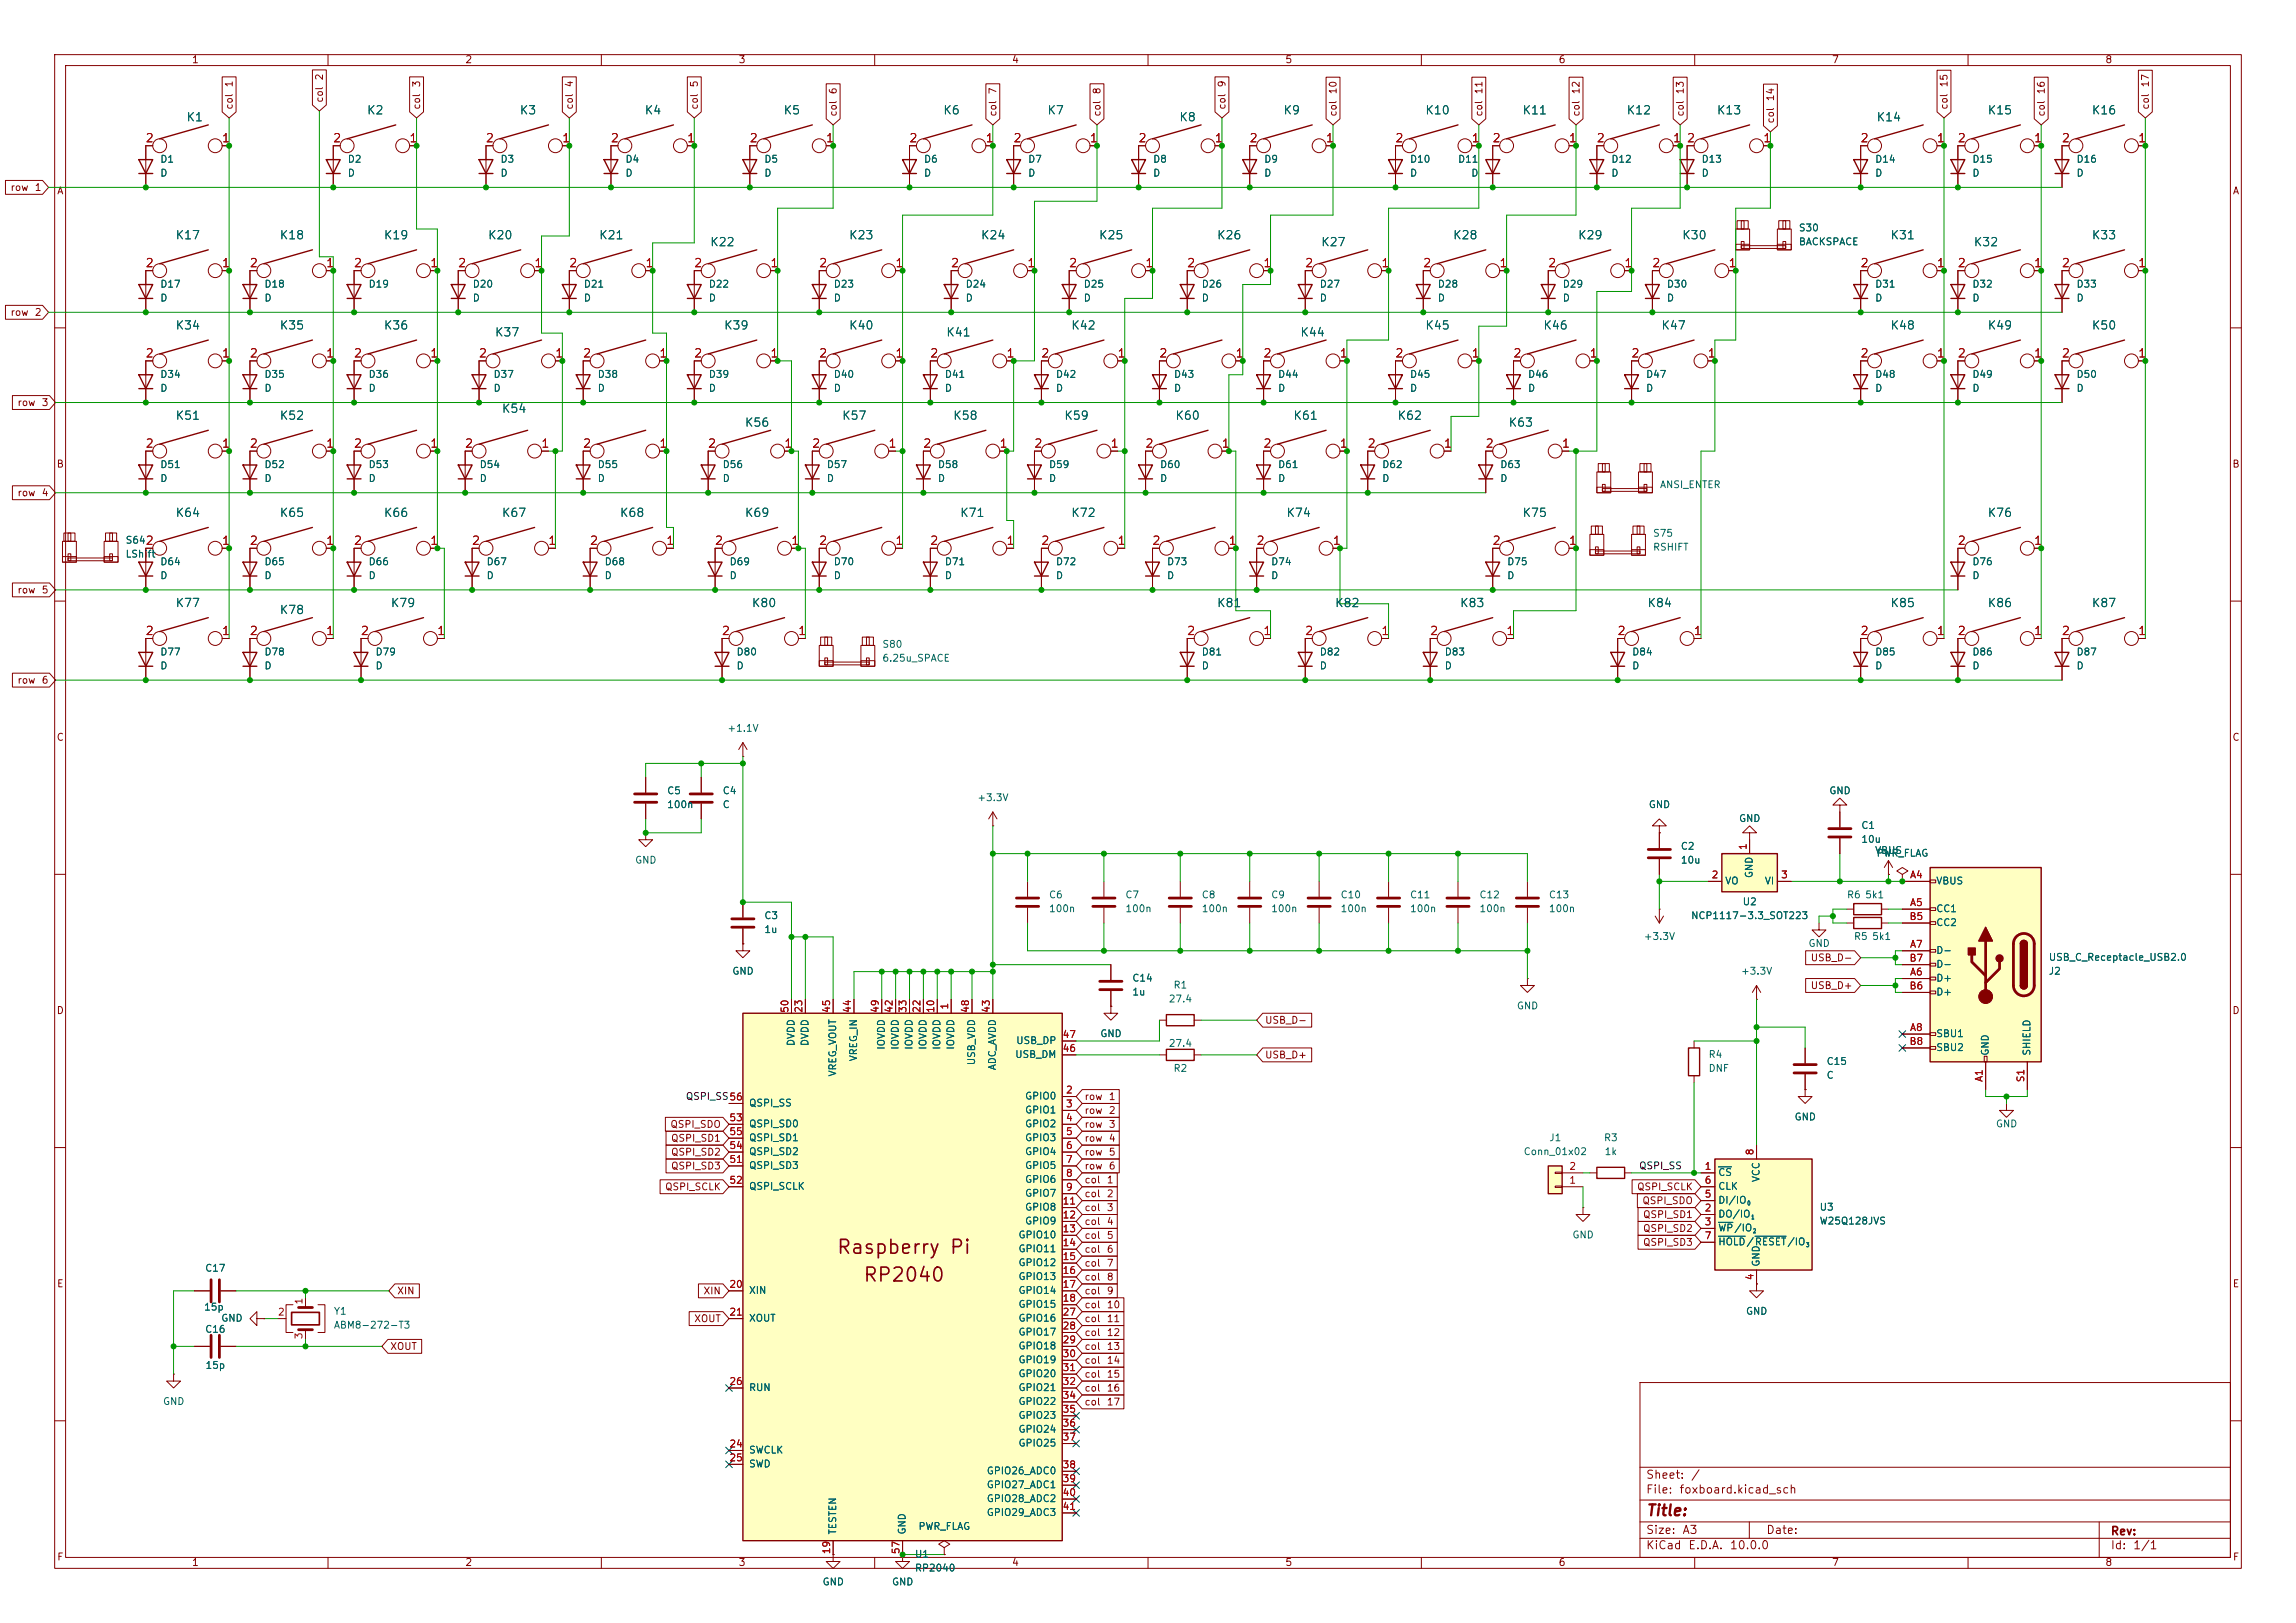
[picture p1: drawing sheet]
<svg xmlns="http://www.w3.org/2000/svg" width="420mm" height="297mm" viewBox="0 0 420 297" stroke-linecap="round" stroke-linejoin="round" font-family="sans-serif">
<defs><g id="words">
<g font-size="2.5" fill="#840000">
<text x="152.9" y="230.1">Raspberry</text>
<text x="173.5" y="230.1">Pi</text>
<text x="157.7" y="235.2">RP2040</text>
</g>
<text font-size="2" fill="#840000" x="301" y="277.9">Title:</text>
<g font-size="1.5" fill="#006464">
<text x="34" y="22.6">K1</text>
<text x="67" y="21.3">K2</text>
<text x="95" y="21.3">K3</text>
<text x="117.8" y="21.3">K4</text>
<text x="143.2" y="21.3">K5</text>
<text x="172.4" y="21.3">K6</text>
<text x="191.5" y="21.3">K7</text>
<text x="215.6" y="22.6">K8</text>
<text x="234.7" y="21.3">K9</text>
<text x="260.6" y="21.3">K10</text>
<text x="278.4" y="21.3">K11</text>
<text x="297.4" y="21.3">K12</text>
<text x="313.9" y="21.3">K13</text>
<text x="343.2" y="22.6">K14</text>
<text x="363.5" y="21.3">K15</text>
<text x="382.5" y="21.3">K16</text>
<text x="32" y="44.2">K17</text>
<text x="51.1" y="44.2">K18</text>
<text x="70.1" y="44.2">K19</text>
<text x="89.2" y="44.2">K20</text>
<text x="109.5" y="44.2">K21</text>
<text x="129.8" y="45.4">K22</text>
<text x="155.2" y="44.2">K23</text>
<text x="179.3" y="44.2">K24</text>
<text x="200.9" y="44.2">K25</text>
<text x="222.5" y="44.2">K26</text>
<text x="241.6" y="45.4">K27</text>
<text x="265.7" y="44.2">K28</text>
<text x="288.5" y="44.2">K29</text>
<text x="307.6" y="44.2">K30</text>
<text x="345.7" y="44.2">K31</text>
<text x="360.9" y="45.4">K32</text>
<text x="382.5" y="44.2">K33</text>
<text x="32" y="60.7">K34</text>
<text x="51.1" y="60.7">K35</text>
<text x="70.1" y="60.7">K36</text>
<text x="90.4" y="62">K37</text>
<text x="132.3" y="60.7">K39</text>
<text x="155.2" y="60.7">K40</text>
<text x="173" y="62">K41</text>
<text x="195.8" y="60.7">K42</text>
<text x="237.7" y="62">K44</text>
<text x="260.6" y="60.7">K45</text>
<text x="282.2" y="60.7">K46</text>
<text x="303.8" y="60.7">K47</text>
<text x="345.7" y="60.7">K48</text>
<text x="363.5" y="60.7">K49</text>
<text x="382.5" y="60.7">K50</text>
<text x="32" y="77.2">K51</text>
<text x="51.1" y="77.2">K52</text>
<text x="91.7" y="75.9">K54</text>
<text x="153.9" y="77.2">K57</text>
<text x="174.2" y="77.2">K58</text>
<text x="194.6" y="77.2">K59</text>
<text x="214.9" y="77.2">K60</text>
<text x="236.5" y="77.2">K61</text>
<text x="255.5" y="77.2">K62</text>
<text x="136.1" y="78.5">K56</text>
<text x="275.8" y="78.5">K63</text>
<text x="32" y="95">K64</text>
<text x="51.1" y="95">K65</text>
<text x="70.1" y="95">K66</text>
<text x="91.7" y="95">K67</text>
<text x="113.3" y="95">K68</text>
<text x="136.1" y="95">K69</text>
<text x="175.5" y="95">K71</text>
<text x="195.8" y="95">K72</text>
<text x="235.2" y="95">K74</text>
<text x="278.4" y="95">K75</text>
<text x="363.5" y="95">K76</text>
<text x="32" y="111.5">K77</text>
<text x="51.1" y="112.8">K78</text>
<text x="71.4" y="111.5">K79</text>
<text x="137.4" y="111.5">K80</text>
<text x="222.5" y="111.5">K81</text>
<text x="244.1" y="111.5">K82</text>
<text x="267" y="111.5">K83</text>
<text x="301.2" y="111.5">K84</text>
<text x="345.7" y="111.5">K85</text>
<text x="363.5" y="111.5">K86</text>
<text x="382.5" y="111.5">K87</text>
</g>
<g font-size="1.5" fill="#a90000">
<text x="26.5" y="26.4">2</text>
<text x="40.5" y="26.4">1</text>
<text x="60.8" y="26.4">2</text>
<text x="74.8" y="26.4">1</text>
<text x="88.7" y="26.4">2</text>
<text x="102.7" y="26.4">1</text>
<text x="111.6" y="26.4">2</text>
<text x="125.6" y="26.4">1</text>
<text x="137" y="26.4">2</text>
<text x="151" y="26.4">1</text>
<text x="166.2" y="26.4">2</text>
<text x="180.2" y="26.4">1</text>
<text x="185.3" y="26.4">2</text>
<text x="199.2" y="26.4">1</text>
<text x="208.1" y="26.4">2</text>
<text x="222.1" y="26.4">1</text>
<text x="228.4" y="26.4">2</text>
<text x="242.4" y="26.4">1</text>
<text x="255.1" y="26.4">2</text>
<text x="269.1" y="26.4">1</text>
<text x="272.9" y="26.4">2</text>
<text x="286.9" y="26.4">1</text>
<text x="291.9" y="26.4">2</text>
<text x="305.9" y="26.4">1</text>
<text x="308.4" y="26.4">2</text>
<text x="322.4" y="26.4">1</text>
<text x="340.2" y="26.4">2</text>
<text x="354.2" y="26.4">1</text>
<text x="358" y="26.4">2</text>
<text x="371.9" y="26.4">1</text>
<text x="377" y="26.4">2</text>
<text x="391" y="26.4">1</text>
<text x="26.5" y="49.3">2</text>
<text x="40.5" y="49.3">1</text>
<text x="45.6" y="49.3">2</text>
<text x="59.5" y="49.3">1</text>
<text x="64.6" y="49.3">2</text>
<text x="78.6" y="49.3">1</text>
<text x="83.7" y="49.3">2</text>
<text x="97.6" y="49.3">1</text>
<text x="104" y="49.3">2</text>
<text x="117.9" y="49.3">1</text>
<text x="126.8" y="49.3">2</text>
<text x="140.8" y="49.3">1</text>
<text x="149.7" y="49.3">2</text>
<text x="163.7" y="49.3">1</text>
<text x="173.8" y="49.3">2</text>
<text x="187.8" y="49.3">1</text>
<text x="195.4" y="49.3">2</text>
<text x="209.4" y="49.3">1</text>
<text x="217" y="49.3">2</text>
<text x="231" y="49.3">1</text>
<text x="238.6" y="49.3">2</text>
<text x="252.6" y="49.3">1</text>
<text x="260.2" y="49.3">2</text>
<text x="274.2" y="49.3">1</text>
<text x="283" y="49.3">2</text>
<text x="297" y="49.3">1</text>
<text x="302.1" y="49.3">2</text>
<text x="316.1" y="49.3">1</text>
<text x="340.2" y="49.3">2</text>
<text x="354.2" y="49.3">1</text>
<text x="358" y="49.3">2</text>
<text x="371.9" y="49.3">1</text>
<text x="377" y="49.3">2</text>
<text x="391" y="49.3">1</text>
<text x="26.5" y="65.8">2</text>
<text x="40.5" y="65.8">1</text>
<text x="45.6" y="65.8">2</text>
<text x="59.5" y="65.8">1</text>
<text x="64.6" y="65.8">2</text>
<text x="78.6" y="65.8">1</text>
<text x="87.5" y="65.8">2</text>
<text x="101.4" y="65.8">1</text>
<text x="106.5" y="65.8">2</text>
<text x="120.5" y="65.8">1</text>
<text x="126.8" y="65.8">2</text>
<text x="140.8" y="65.8">1</text>
<text x="149.7" y="65.8">2</text>
<text x="163.7" y="65.8">1</text>
<text x="170" y="65.8">2</text>
<text x="184" y="65.8">1</text>
<text x="190.3" y="65.8">2</text>
<text x="204.3" y="65.8">1</text>
<text x="211.9" y="65.8">2</text>
<text x="225.9" y="65.8">1</text>
<text x="231" y="65.8">2</text>
<text x="244.9" y="65.8">1</text>
<text x="255.1" y="65.8">2</text>
<text x="269.1" y="65.8">1</text>
<text x="276.7" y="65.8">2</text>
<text x="290.7" y="65.8">1</text>
<text x="298.3" y="65.8">2</text>
<text x="312.3" y="65.8">1</text>
<text x="340.2" y="65.8">2</text>
<text x="354.2" y="65.8">1</text>
<text x="358" y="65.8">2</text>
<text x="371.9" y="65.8">1</text>
<text x="377" y="65.8">2</text>
<text x="391" y="65.8">1</text>
<text x="26.5" y="82.3">2</text>
<text x="40.5" y="82.3">1</text>
<text x="45.6" y="82.3">2</text>
<text x="59.5" y="82.3">1</text>
<text x="64.6" y="82.3">2</text>
<text x="78.6" y="82.3">1</text>
<text x="84.9" y="82.3">2</text>
<text x="98.9" y="82.3">1</text>
<text x="106.5" y="82.3">2</text>
<text x="120.5" y="82.3">1</text>
<text x="129.4" y="82.3">2</text>
<text x="143.3" y="82.3">1</text>
<text x="148.4" y="82.3">2</text>
<text x="162.4" y="82.3">1</text>
<text x="168.7" y="82.3">2</text>
<text x="182.7" y="82.3">1</text>
<text x="189.1" y="82.3">2</text>
<text x="203" y="82.3">1</text>
<text x="209.4" y="82.3">2</text>
<text x="223.4" y="82.3">1</text>
<text x="231" y="82.3">2</text>
<text x="244.9" y="82.3">1</text>
<text x="250" y="82.3">2</text>
<text x="264" y="82.3">1</text>
<text x="271.6" y="82.3">2</text>
<text x="285.6" y="82.3">1</text>
<text x="26.5" y="100.1">2</text>
<text x="40.5" y="100.1">1</text>
<text x="45.6" y="100.1">2</text>
<text x="59.5" y="100.1">1</text>
<text x="64.6" y="100.1">2</text>
<text x="78.6" y="100.1">1</text>
<text x="86.2" y="100.1">2</text>
<text x="100.2" y="100.1">1</text>
<text x="107.8" y="100.1">2</text>
<text x="121.8" y="100.1">1</text>
<text x="130.6" y="100.1">2</text>
<text x="144.6" y="100.1">1</text>
<text x="149.7" y="100.1">2</text>
<text x="163.7" y="100.1">1</text>
<text x="170" y="100.1">2</text>
<text x="184" y="100.1">1</text>
<text x="190.3" y="100.1">2</text>
<text x="204.3" y="100.1">1</text>
<text x="210.7" y="100.1">2</text>
<text x="224.6" y="100.1">1</text>
<text x="229.7" y="100.1">2</text>
<text x="243.7" y="100.1">1</text>
<text x="272.9" y="100.1">2</text>
<text x="286.9" y="100.1">1</text>
<text x="358" y="100.1">2</text>
<text x="371.9" y="100.1">1</text>
<text x="26.5" y="116.6">2</text>
<text x="40.5" y="116.6">1</text>
<text x="45.6" y="116.6">2</text>
<text x="59.5" y="116.6">1</text>
<text x="65.9" y="116.6">2</text>
<text x="79.8" y="116.6">1</text>
<text x="131.9" y="116.6">2</text>
<text x="145.9" y="116.6">1</text>
<text x="217" y="116.6">2</text>
<text x="231" y="116.6">1</text>
<text x="238.6" y="116.6">2</text>
<text x="252.6" y="116.6">1</text>
<text x="261.5" y="116.6">2</text>
<text x="275.4" y="116.6">1</text>
<text x="295.7" y="116.6">2</text>
<text x="309.7" y="116.6">1</text>
<text x="340.2" y="116.6">2</text>
<text x="354.2" y="116.6">1</text>
<text x="358" y="116.6">2</text>
<text x="371.9" y="116.6">1</text>
<text x="377" y="116.6">2</text>
<text x="391" y="116.6">1</text>
</g>
<g font-size="1.5" fill="#840000">
<text x="301" y="273.7">File:</text>
<text x="301" y="271">Sheet:</text>
<text x="307.1" y="273.7">foxboard.kicad_sch</text>
<text x="309.2" y="271">/</text>
<text x="301" y="281.1">Size:</text>
<text x="307.6" y="281.1">A3</text>
<text x="323" y="281.1">Date:</text>
<text x="386" y="281.3">Rev:</text>
<text x="301" y="283.9">KiCad</text>
<text x="308.7" y="283.9">E.D.A.</text>
<text x="316.3" y="283.9">10.0.0</text>
<text x="386" y="283.9">Id:</text>
<text x="390.1" y="283.9">1/1</text>
</g>
<g font-size="1.3" fill="#840000">
<text x="35" y="11.9">1</text>
<text x="85" y="11.9">2</text>
<text x="135" y="11.9">3</text>
<text x="185" y="11.9">4</text>
<text x="235" y="11.9">5</text>
<text x="285" y="11.9">6</text>
<text x="335" y="11.9">7</text>
<text x="385" y="11.9">8</text>
<text x="42.9" y="16.1" transform="rotate(-90 42.9 16.1)">1</text>
<text x="59.4" y="14.8" transform="rotate(-90 59.4 14.8)">2</text>
<text x="77.2" y="16.1" transform="rotate(-90 77.2 16.1)">3</text>
<text x="105.1" y="16.1" transform="rotate(-90 105.1 16.1)">4</text>
<text x="128" y="16.1" transform="rotate(-90 128 16.1)">5</text>
<text x="153.4" y="17.4" transform="rotate(-90 153.4 17.4)">6</text>
<text x="182.6" y="17.4" transform="rotate(-90 182.6 17.4)">7</text>
<text x="201.6" y="17.4" transform="rotate(-90 201.6 17.4)">8</text>
<text x="224.5" y="16.1" transform="rotate(-90 224.5 16.1)">9</text>
<text x="244.8" y="17.4" transform="rotate(-90 244.8 17.4)">10</text>
<text x="271.5" y="17.4" transform="rotate(-90 271.5 17.4)">11</text>
<text x="289.2" y="17.4" transform="rotate(-90 289.2 17.4)">12</text>
<text x="308.3" y="17.4" transform="rotate(-90 308.3 17.4)">13</text>
<text x="356.6" y="16.1" transform="rotate(-90 356.6 16.1)">15</text>
<text x="374.3" y="17.4" transform="rotate(-90 374.3 17.4)">16</text>
<text x="393.4" y="16.1" transform="rotate(-90 393.4 16.1)">17</text>
<text x="42.9" y="20.2" transform="rotate(-90 42.9 20.2)">col</text>
<text x="59.4" y="18.9" transform="rotate(-90 59.4 18.9)">col</text>
<text x="77.2" y="20.2" transform="rotate(-90 77.2 20.2)">col</text>
<text x="105.1" y="20.2" transform="rotate(-90 105.1 20.2)">col</text>
<text x="128" y="20.2" transform="rotate(-90 128 20.2)">col</text>
<text x="153.4" y="21.4" transform="rotate(-90 153.4 21.4)">col</text>
<text x="182.6" y="21.4" transform="rotate(-90 182.6 21.4)">col</text>
<text x="201.6" y="21.4" transform="rotate(-90 201.6 21.4)">col</text>
<text x="224.5" y="20.2" transform="rotate(-90 224.5 20.2)">col</text>
<text x="244.8" y="21.4" transform="rotate(-90 244.8 21.4)">col</text>
<text x="271.5" y="21.4" transform="rotate(-90 271.5 21.4)">col</text>
<text x="289.2" y="21.4" transform="rotate(-90 289.2 21.4)">col</text>
<text x="308.3" y="21.4" transform="rotate(-90 308.3 21.4)">col</text>
<text x="324.8" y="22.7" transform="rotate(-90 324.8 22.7)">col</text>
<text x="324.8" y="18.6" transform="rotate(-90 324.8 18.6)">14</text>
<text x="356.6" y="20.2" transform="rotate(-90 356.6 20.2)">col</text>
<text x="374.3" y="21.4" transform="rotate(-90 374.3 21.4)">col</text>
<text x="393.4" y="20.2" transform="rotate(-90 393.4 20.2)">col</text>
<text x="1.8" y="35.2">row</text>
<text x="6.3" y="35.2">1</text>
<text x="10.3" y="35.9">A</text>
<text x="408.3" y="35.9">A</text>
<text x="1.8" y="58.1">row</text>
<text x="6.3" y="58.1">2</text>
<text x="3.1" y="74.6">row</text>
<text x="7.5" y="74.6">3</text>
<text x="10.3" y="85.9">B</text>
<text x="408.2" y="85.9">B</text>
<text x="3.1" y="91.1">row</text>
<text x="7.5" y="91.1">4</text>
<text x="3.1" y="108.9">row</text>
<text x="7.5" y="108.9">5</text>
<text x="3.1" y="125.4">row</text>
<text x="7.5" y="125.4">6</text>
<text x="10.3" y="135.9">C</text>
<text x="408.2" y="135.9">C</text>
<text x="331.1" y="176.2">USB_D-</text>
<text x="10.3" y="185.9">D</text>
<text x="331.1" y="181.3">USB_D+</text>
<text x="408.2" y="185.9">D</text>
<text x="231.3" y="187.6">USB_D-</text>
<text x="231.3" y="194">USB_D+</text>
<text x="198.3" y="201.6">row</text>
<text x="202.7" y="201.6">1</text>
<text x="122.5" y="206.7">QSPI_SDO</text>
<text x="122.6" y="209.2">QSPI_SD1</text>
<text x="198.3" y="209.2">row</text>
<text x="198.3" y="204.2">row</text>
<text x="198.3" y="206.7">row</text>
<text x="202.7" y="209.2">4</text>
<text x="202.7" y="204.2">2</text>
<text x="202.7" y="206.7">3</text>
<text x="122.6" y="211.8">QSPI_SD2</text>
<text x="122.6" y="214.3">QSPI_SD3</text>
<text x="198.3" y="214.3">row</text>
<text x="198.3" y="211.8">row</text>
<text x="202.7" y="214.3">6</text>
<text x="202.7" y="211.8">5</text>
<text x="121.6" y="218.1">QSPI_SCLK</text>
<text x="198.3" y="221.9">col</text>
<text x="198.3" y="219.4">col</text>
<text x="198.3" y="216.9">col</text>
<text x="202.4" y="221.9">3</text>
<text x="202.4" y="219.4">2</text>
<text x="202.4" y="216.9">1</text>
<text x="299.4" y="218.1">QSPI_SCLK</text>
<text x="300.3" y="220.7">QSPI_SDO</text>
<text x="198.3" y="227">col</text>
<text x="198.3" y="224.5">col</text>
<text x="202.4" y="227">5</text>
<text x="202.4" y="224.5">4</text>
<text x="300.4" y="223.2">QSPI_SD1</text>
<text x="300.4" y="225.7">QSPI_SD2</text>
<text x="198.3" y="232.1">col</text>
<text x="198.3" y="229.6">col</text>
<text x="202.4" y="232.1">7</text>
<text x="202.4" y="229.6">6</text>
<text x="300.4" y="228.3">QSPI_SD3</text>
<text x="10.3" y="235.9">E</text>
<text x="72.5" y="237.2">XIN</text>
<text x="128.6" y="237.2">XIN</text>
<text x="198.3" y="239.7">col</text>
<text x="198.3" y="234.6">col</text>
<text x="198.3" y="237.2">col</text>
<text x="202.4" y="239.7">10</text>
<text x="202.4" y="234.6">8</text>
<text x="202.4" y="237.2">9</text>
<text x="408.3" y="235.9">E</text>
<text x="126.9" y="242.3">XOUT</text>
<text x="198.3" y="244.8">col</text>
<text x="198.3" y="242.3">col</text>
<text x="202.4" y="244.8">12</text>
<text x="202.4" y="242.3">11</text>
<text x="71.3" y="247.3">XOUT</text>
<text x="198.3" y="249.9">col</text>
<text x="198.3" y="247.3">col</text>
<text x="202.4" y="249.9">14</text>
<text x="202.4" y="247.3">13</text>
<text x="198.3" y="252.4">col</text>
<text x="198.3" y="255">col</text>
<text x="198.3" y="257.5">col</text>
<text x="202.4" y="252.4">15</text>
<text x="202.4" y="255">16</text>
<text x="202.4" y="257.5">17</text>
<text x="10.3" y="285.9">F</text>
<text x="35" y="286.9">1</text>
<text x="85" y="286.9">2</text>
<text x="135" y="286.9">3</text>
<text x="185" y="286.9">4</text>
<text x="235" y="286.9">5</text>
<text x="285" y="286.9">6</text>
<text x="335" y="286.9">7</text>
<text x="385" y="286.9">8</text>
<text x="408.3" y="285.9">F</text>
</g>
<g font-size="1.3" fill="#006464">
<text x="29.2" y="30.1">D1</text>
<text x="29.2" y="32.6">D</text>
<text x="63.5" y="30.1">D2</text>
<text x="63.5" y="32.6">D</text>
<text x="91.4" y="30.1">D3</text>
<text x="91.4" y="32.6">D</text>
<text x="114.3" y="30.1">D4</text>
<text x="114.3" y="32.6">D</text>
<text x="139.7" y="30.1">D5</text>
<text x="139.7" y="32.6">D</text>
<text x="168.9" y="30.1">D6</text>
<text x="168.9" y="32.6">D</text>
<text x="188" y="30.1">D7</text>
<text x="188" y="32.6">D</text>
<text x="210.8" y="30.1">D8</text>
<text x="210.8" y="32.6">D</text>
<text x="231.1" y="30.1">D9</text>
<text x="231.1" y="32.6">D</text>
<text x="257.8" y="30.1">D10</text>
<text x="257.8" y="32.6">D</text>
<text x="266.6" y="30.1">D11</text>
<text x="269" y="32.6">D</text>
<text x="294.6" y="30.1">D12</text>
<text x="294.6" y="32.6">D</text>
<text x="311.2" y="30.1">D13</text>
<text x="311.2" y="32.6">D</text>
<text x="342.9" y="30.1">D14</text>
<text x="342.9" y="32.6">D</text>
<text x="360.7" y="30.1">D15</text>
<text x="360.7" y="32.6">D</text>
<text x="379.7" y="30.1">D16</text>
<text x="379.7" y="32.6">D</text>
<text x="328.9" y="42.6">S30</text>
<text x="328.9" y="45.2">BACKSPACE</text>
<text x="29.2" y="52.9">D17</text>
<text x="48.3" y="52.9">D18</text>
<text x="67.3" y="52.9">D19</text>
<text x="86.4" y="52.9">D20</text>
<text x="106.7" y="52.9">D21</text>
<text x="129.5" y="52.9">D22</text>
<text x="152.4" y="52.9">D23</text>
<text x="176.5" y="52.9">D24</text>
<text x="198.1" y="52.9">D25</text>
<text x="219.7" y="52.9">D26</text>
<text x="241.3" y="52.9">D27</text>
<text x="262.9" y="52.9">D28</text>
<text x="285.8" y="52.9">D29</text>
<text x="304.8" y="52.9">D30</text>
<text x="342.9" y="52.9">D31</text>
<text x="360.7" y="52.9">D32</text>
<text x="379.7" y="52.9">D33</text>
<text x="29.2" y="55.5">D</text>
<text x="48.3" y="55.5">D</text>
<text x="86.4" y="55.5">D</text>
<text x="106.7" y="55.5">D</text>
<text x="129.5" y="55.5">D</text>
<text x="152.4" y="55.5">D</text>
<text x="176.5" y="55.5">D</text>
<text x="198.1" y="55.5">D</text>
<text x="219.7" y="55.5">D</text>
<text x="241.3" y="55.5">D</text>
<text x="262.9" y="55.5">D</text>
<text x="285.8" y="55.5">D</text>
<text x="304.8" y="55.5">D</text>
<text x="342.9" y="55.5">D</text>
<text x="360.7" y="55.5">D</text>
<text x="379.7" y="55.5">D</text>
<text x="29.2" y="69.4">D34</text>
<text x="29.2" y="72">D</text>
<text x="48.3" y="69.4">D35</text>
<text x="48.3" y="72">D</text>
<text x="67.3" y="69.4">D36</text>
<text x="67.3" y="72">D</text>
<text x="90.2" y="69.4">D37</text>
<text x="90.2" y="72">D</text>
<text x="109.2" y="69.4">D38</text>
<text x="109.2" y="72">D</text>
<text x="129.5" y="69.4">D39</text>
<text x="129.5" y="72">D</text>
<text x="152.4" y="69.4">D40</text>
<text x="152.4" y="72">D</text>
<text x="172.7" y="69.4">D41</text>
<text x="172.7" y="72">D</text>
<text x="193" y="69.4">D42</text>
<text x="193" y="72">D</text>
<text x="214.6" y="69.4">D43</text>
<text x="214.6" y="72">D</text>
<text x="233.7" y="69.4">D44</text>
<text x="233.7" y="72">D</text>
<text x="257.8" y="69.4">D45</text>
<text x="257.8" y="72">D</text>
<text x="279.4" y="69.4">D46</text>
<text x="279.4" y="72">D</text>
<text x="301" y="69.4">D47</text>
<text x="301" y="72">D</text>
<text x="342.9" y="69.4">D48</text>
<text x="342.9" y="72">D</text>
<text x="360.7" y="69.4">D49</text>
<text x="360.7" y="72">D</text>
<text x="379.7" y="69.4">D50</text>
<text x="379.7" y="72">D</text>
<text x="29.2" y="86">D51</text>
<text x="29.2" y="88.5">D</text>
<text x="48.3" y="86">D52</text>
<text x="48.3" y="88.5">D</text>
<text x="67.3" y="86">D53</text>
<text x="67.3" y="88.5">D</text>
<text x="87.6" y="86">D54</text>
<text x="87.6" y="88.5">D</text>
<text x="109.2" y="86">D55</text>
<text x="109.2" y="88.5">D</text>
<text x="132.1" y="86">D56</text>
<text x="132.1" y="88.5">D</text>
<text x="151.1" y="86">D57</text>
<text x="151.1" y="88.5">D</text>
<text x="171.5" y="86">D58</text>
<text x="171.5" y="88.5">D</text>
<text x="191.8" y="86">D59</text>
<text x="191.8" y="88.5">D</text>
<text x="212.1" y="86">D60</text>
<text x="212.1" y="88.5">D</text>
<text x="233.7" y="86">D61</text>
<text x="233.7" y="88.5">D</text>
<text x="252.7" y="86">D62</text>
<text x="252.7" y="88.5">D</text>
<text x="274.3" y="86">D63</text>
<text x="274.3" y="88.5">D</text>
<text x="303.5" y="89.6">ANSI_ENTER</text>
<text x="22.9" y="99.8">S64</text>
<text x="302.3" y="98.5">S75</text>
<text x="302.3" y="101.1">RSHIFT</text>
<text x="22.9" y="102.3">LShift</text>
<text x="29.2" y="103.7">D64</text>
<text x="29.2" y="106.3">D</text>
<text x="48.3" y="103.7">D65</text>
<text x="48.3" y="106.3">D</text>
<text x="67.3" y="103.7">D66</text>
<text x="67.3" y="106.3">D</text>
<text x="88.9" y="103.7">D67</text>
<text x="88.9" y="106.3">D</text>
<text x="110.5" y="103.7">D68</text>
<text x="110.5" y="106.3">D</text>
<text x="133.4" y="103.7">D69</text>
<text x="133.4" y="106.3">D</text>
<text x="152.4" y="103.7">D70</text>
<text x="152.4" y="106.3">D</text>
<text x="172.7" y="103.7">D71</text>
<text x="172.7" y="106.3">D</text>
<text x="193" y="103.7">D72</text>
<text x="193" y="106.3">D</text>
<text x="213.4" y="103.7">D73</text>
<text x="213.4" y="106.3">D</text>
<text x="232.4" y="103.7">D74</text>
<text x="232.4" y="106.3">D</text>
<text x="275.6" y="103.7">D75</text>
<text x="275.6" y="106.3">D</text>
<text x="360.7" y="103.7">D76</text>
<text x="360.7" y="106.3">D</text>
<text x="161.3" y="118.8">S80</text>
<text x="29.2" y="120.2">D77</text>
<text x="29.2" y="122.8">D</text>
<text x="48.3" y="120.2">D78</text>
<text x="48.3" y="122.8">D</text>
<text x="68.6" y="120.2">D79</text>
<text x="68.6" y="122.8">D</text>
<text x="134.6" y="120.2">D80</text>
<text x="134.6" y="122.8">D</text>
<text x="161.3" y="121.4">6.25u_SPACE</text>
<text x="219.7" y="120.2">D81</text>
<text x="219.7" y="122.8">D</text>
<text x="241.3" y="120.2">D82</text>
<text x="241.3" y="122.8">D</text>
<text x="264.2" y="120.2">D83</text>
<text x="264.2" y="122.8">D</text>
<text x="298.5" y="120.2">D84</text>
<text x="298.5" y="122.8">D</text>
<text x="342.9" y="120.2">D85</text>
<text x="342.9" y="122.8">D</text>
<text x="360.7" y="120.2">D86</text>
<text x="360.7" y="122.8">D</text>
<text x="379.7" y="120.2">D87</text>
<text x="379.7" y="122.8">D</text>
<text x="132.9" y="134.2">+1.1V</text>
<text x="121.9" y="145.6">C5</text>
<text x="121.9" y="148.2">100n</text>
<text x="132.1" y="145.6">C4</text>
<text x="132.1" y="148.2">C</text>
<text x="178.7" y="146.9">+3.3V</text>
<text x="301.5" y="148.2">GND</text>
<text x="334.5" y="145.6">GND</text>
<text x="307.3" y="155.8">C2</text>
<text x="318" y="150.7">GND</text>
<text x="340.4" y="152">C1</text>
<text x="340.4" y="154.5">10u</text>
<text x="116.1" y="158.3">GND</text>
<text x="307.3" y="158.3">10u</text>
<text x="320.9" y="160.8" transform="rotate(-90 320.9 160.8)">GND</text>
<text x="342.9" y="156.6">VBUS</text>
<text x="343.2" y="157.1">PWR_FLAG</text>
<text x="191.8" y="164.7">C6</text>
<text x="191.8" y="167.2">100n</text>
<text x="205.7" y="164.7">C7</text>
<text x="205.7" y="167.2">100n</text>
<text x="219.7" y="164.7">C8</text>
<text x="219.7" y="167.2">100n</text>
<text x="232.4" y="164.7">C9</text>
<text x="232.4" y="167.2">100n</text>
<text x="245.1" y="167.2">100n</text>
<text x="245.1" y="164.7">C10</text>
<text x="257.8" y="167.2">100n</text>
<text x="257.8" y="164.7">C11</text>
<text x="270.5" y="167.2">100n</text>
<text x="270.5" y="164.7">C12</text>
<text x="283.2" y="167.2">100n</text>
<text x="283.2" y="164.7">C13</text>
<text x="315.5" y="162.2">VO</text>
<text x="318.7" y="166">U2</text>
<text x="322.7" y="162.2">VI</text>
<text x="337.7" y="164.7">R6</text>
<text x="341.1" y="164.7">5k1</text>
<text x="354.1" y="162.2">VBUS</text>
<text x="354.1" y="167.2">CC1</text>
<text x="139.7" y="168.5">C3</text>
<text x="139.7" y="171">1u</text>
<text x="300.6" y="172.3">+3.3V</text>
<text x="309.2" y="168.5">NCP1117-3.3_SOT223</text>
<text x="330.7" y="173.6">GND</text>
<text x="339" y="172.3">R5</text>
<text x="342.3" y="172.3">5k1</text>
<text x="354.1" y="169.8">CC2</text>
<text x="133.9" y="178.7">GND</text>
<text x="207" y="179.9">C14</text>
<text x="318.4" y="178.7">+3.3V</text>
<text x="354.1" y="179.9">D+</text>
<text x="354.1" y="174.9">D-</text>
<text x="354.1" y="177.4">D-</text>
<text x="374.7" y="178.7">J2</text>
<text x="374.7" y="176.1">USB_C_Receptacle_USB2.0</text>
<text x="207" y="182.5">1u</text>
<text x="213.7" y="183.7">27.4</text>
<text x="214.6" y="181.2">R1</text>
<text x="277.4" y="185">GND</text>
<text x="354.1" y="182.5">D+</text>
<text x="145.6" y="191.5" transform="rotate(-90 145.6 191.5)">DVDD</text>
<text x="148.2" y="191.5" transform="rotate(-90 148.2 191.5)">DVDD</text>
<text x="185.8" y="191.4">USB_DP</text>
<text x="201.2" y="190.1">GND</text>
<text x="213.7" y="191.9">27.4</text>
<text x="354.1" y="190.1">SBU1</text>
<text x="153.3" y="197.1" transform="rotate(-90 153.3 197.1)">VREG_VOUT</text>
<text x="157.1" y="194.3" transform="rotate(-90 157.1 194.3)">VREG_IN</text>
<text x="162.2" y="192.2" transform="rotate(-90 162.2 192.2)">IOVDD</text>
<text x="164.7" y="192.2" transform="rotate(-90 164.7 192.2)">IOVDD</text>
<text x="167.2" y="192.2" transform="rotate(-90 167.2 192.2)">IOVDD</text>
<text x="169.8" y="192.2" transform="rotate(-90 169.8 192.2)">IOVDD</text>
<text x="172.3" y="192.2" transform="rotate(-90 172.3 192.2)">IOVDD</text>
<text x="174.9" y="192.2" transform="rotate(-90 174.9 192.2)">IOVDD</text>
<text x="178.7" y="195" transform="rotate(-90 178.7 195)">USB_VDD</text>
<text x="182.5" y="196" transform="rotate(-90 182.5 196)">ADC_AVDD</text>
<text x="185.6" y="193.9">USB_DM</text>
<text x="214.6" y="196.4">R2</text>
<text x="312.4" y="193.9">R4</text>
<text x="312.4" y="196.4">DNF</text>
<text x="334" y="195.2">C15</text>
<text x="334" y="197.7">C</text>
<text x="354.1" y="192.6">SBU2</text>
<text x="364.1" y="193.3" transform="rotate(-90 364.1 193.3)">GND</text>
<text x="371.7" y="193.3" transform="rotate(-90 371.7 193.3)">SHIELD</text>
<text x="136.9" y="202.8">QSPI_SS</text>
<text x="187.4" y="201.5">GPIO0</text>
<text x="136.9" y="206.6">QSPI_SD0</text>
<text x="136.9" y="209.1">QSPI_SD1</text>
<text x="187.4" y="204.1">GPIO1</text>
<text x="187.4" y="206.6">GPIO2</text>
<text x="187.4" y="209.1">GPIO3</text>
<text x="283.3" y="209.1">J1</text>
<text x="293.3" y="209.1">R3</text>
<text x="328.2" y="205.3">GND</text>
<text x="365" y="206.6">GND</text>
<text x="136.9" y="214.2">QSPI_SD3</text>
<text x="136.9" y="211.7">QSPI_SD2</text>
<text x="187.4" y="211.7">GPIO4</text>
<text x="187.4" y="214.2">GPIO5</text>
<text x="278.6" y="211.7">Conn_01x02</text>
<text x="293.4" y="211.7">1k</text>
<text x="314.2" y="215.5">CS</text>
<text x="136.9" y="218">QSPI_SCLK</text>
<text x="187.4" y="216.8">GPIO6</text>
<text x="187.4" y="219.3">GPIO7</text>
<text x="187.4" y="221.8">GPIO8</text>
<text x="314.2" y="220.6">DI/IO</text>
<text x="314.2" y="218">CLK</text>
<text x="322.2" y="216.4" transform="rotate(-90 322.2 216.4)">VCC</text>
<text x="332.7" y="221.8">U3</text>
<text x="186.2" y="226.9">GPIO10</text>
<text x="187.4" y="224.4">GPIO9</text>
<text x="287.5" y="226.9">GND</text>
<text x="314.2" y="223.1">DO/IO</text>
<text x="314.2" y="225.7">WP/IO</text>
<text x="332.7" y="224.4">W25Q128JVS</text>
<text x="37.4" y="233">C17</text>
<text x="186.2" y="229.5">GPIO11</text>
<text x="186.2" y="232">GPIO12</text>
<text x="314.2" y="228.2">HOLD/RESET/IO</text>
<text x="322.2" y="231.9" transform="rotate(-90 322.2 231.9)">GND</text>
<text x="136.9" y="237.1">XIN</text>
<text x="186.2" y="234.5">GPIO13</text>
<text x="186.2" y="237.1">GPIO14</text>
<text x="186.2" y="239.6">GPIO15</text>
<text x="37.2" y="240.1">15p</text>
<text x="37.4" y="244.2">C16</text>
<text x="40.4" y="242.2">GND</text>
<text x="61" y="240.9">Y1</text>
<text x="61" y="243.4">ABM8-272-T3</text>
<text x="136.9" y="242.2">XOUT</text>
<text x="186.2" y="242.2">GPIO16</text>
<text x="186.2" y="244.7">GPIO17</text>
<text x="319.3" y="240.9">GND</text>
<text x="37.5" y="250.8">15p</text>
<text x="186.2" y="247.2">GPIO18</text>
<text x="186.2" y="249.8">GPIO19</text>
<text x="29.7" y="257.4">GND</text>
<text x="136.9" y="254.9">RUN</text>
<text x="186.2" y="252.3">GPIO20</text>
<text x="186.2" y="254.9">GPIO21</text>
<text x="186.2" y="257.4">GPIO22</text>
<text x="186.2" y="259.9">GPIO23</text>
<text x="186.2" y="262.5">GPIO24</text>
<text x="136.9" y="266.3">SWCLK</text>
<text x="136.9" y="268.8">SWD</text>
<text x="186.2" y="265">GPIO25</text>
<text x="180.4" y="270.1">GPIO26_ADC0</text>
<text x="180.4" y="272.6">GPIO27_ADC1</text>
<text x="180.4" y="275.2">GPIO28_ADC2</text>
<text x="153.3" y="280.9" transform="rotate(-90 153.3 280.9)">TESTEN</text>
<text x="166" y="280.9" transform="rotate(-90 166 280.9)">GND</text>
<text x="167.9" y="280.3">PWR_FLAG</text>
<text x="180.4" y="277.7">GPIO29_ADC3</text>
<text x="167.3" y="285.3">U1</text>
<text x="167.3" y="287.9">RP2040</text>
<text x="150.4" y="290.4">GND</text>
<text x="163.1" y="290.4">GND</text>
</g>
<g font-size="1.3" fill="#a90000">
<text x="319.8" y="155.6" transform="rotate(-90 319.8 155.6)">1</text>
<text x="313" y="161">2</text>
<text x="325.7" y="161">3</text>
<text x="349.3" y="161">A4</text>
<text x="349.3" y="166.1">A5</text>
<text x="349.2" y="168.7">B5</text>
<text x="349.3" y="173.7">A7</text>
<text x="349.2" y="176.3">B7</text>
<text x="349.3" y="178.8">A6</text>
<text x="144.5" y="185.5" transform="rotate(-90 144.5 185.5)">50</text>
<text x="147.1" y="185.5" transform="rotate(-90 147.1 185.5)">23</text>
<text x="152.1" y="185.5" transform="rotate(-90 152.1 185.5)">45</text>
<text x="156" y="185.5" transform="rotate(-90 156 185.5)">44</text>
<text x="161" y="185.5" transform="rotate(-90 161 185.5)">49</text>
<text x="163.6" y="185.5" transform="rotate(-90 163.6 185.5)">42</text>
<text x="166.1" y="185.5" transform="rotate(-90 166.1 185.5)">33</text>
<text x="168.7" y="185.5" transform="rotate(-90 168.7 185.5)">22</text>
<text x="171.2" y="185.5" transform="rotate(-90 171.2 185.5)">10</text>
<text x="173.7" y="184.9" transform="rotate(-90 173.7 184.9)">1</text>
<text x="177.5" y="185.5" transform="rotate(-90 177.5 185.5)">48</text>
<text x="181.4" y="185.5" transform="rotate(-90 181.4 185.5)">43</text>
<text x="349.2" y="181.4">B6</text>
<text x="194.3" y="190.2">47</text>
<text x="349.2" y="191.5">B8</text>
<text x="349.3" y="189">A8</text>
<text x="194.3" y="192.8">46</text>
<text x="133.3" y="201.7">56</text>
<text x="194.9" y="200.4">2</text>
<text x="194.9" y="202.9">3</text>
<text x="363" y="198.1" transform="rotate(-90 363 198.1)">A1</text>
<text x="370.6" y="198.2" transform="rotate(-90 370.6 198.2)">S1</text>
<text x="133.3" y="205.5">53</text>
<text x="133.3" y="208">55</text>
<text x="194.9" y="205.5">4</text>
<text x="194.9" y="208">5</text>
<text x="133.3" y="213.1">51</text>
<text x="133.3" y="210.6">54</text>
<text x="194.9" y="210.6">6</text>
<text x="194.9" y="213.1">7</text>
<text x="194.9" y="215.6">8</text>
<text x="286.9" y="214.4">2</text>
<text x="311.7" y="214.4">1</text>
<text x="321.1" y="211.5" transform="rotate(-90 321.1 211.5)">8</text>
<text x="133.3" y="216.9">52</text>
<text x="194.3" y="220.7">11</text>
<text x="194.9" y="218.2">9</text>
<text x="286.9" y="216.9">1</text>
<text x="311.7" y="222">2</text>
<text x="311.7" y="219.5">5</text>
<text x="311.7" y="216.9">6</text>
<text x="194.3" y="223.3">12</text>
<text x="194.3" y="225.8">13</text>
<text x="311.7" y="224.5">3</text>
<text x="311.7" y="227.1">7</text>
<text x="194.3" y="228.3">14</text>
<text x="194.3" y="230.9">15</text>
<text x="194.3" y="233.4">16</text>
<text x="55.6" y="238.8" transform="rotate(-90 55.6 238.8)">1</text>
<text x="133.3" y="236">20</text>
<text x="194.3" y="236">17</text>
<text x="194.3" y="238.5">18</text>
<text x="321.1" y="234.4" transform="rotate(-90 321.1 234.4)">4</text>
<text x="50.7" y="241">2</text>
<text x="55.6" y="245.2" transform="rotate(-90 55.6 245.2)">3</text>
<text x="133.3" y="241">21</text>
<text x="194.3" y="241">27</text>
<text x="194.3" y="243.6">28</text>
<text x="194.3" y="246.1">29</text>
<text x="194.3" y="248.7">30</text>
<text x="194.3" y="251.2">31</text>
<text x="133.3" y="253.7">26</text>
<text x="194.3" y="253.7">32</text>
<text x="194.3" y="256.3">34</text>
<text x="194.3" y="258.8">35</text>
<text x="194.3" y="261.4">36</text>
<text x="194.3" y="263.9">37</text>
<text x="133.3" y="265.2">24</text>
<text x="133.3" y="267.7">25</text>
<text x="194.3" y="269">38</text>
<text x="194.3" y="271.5">39</text>
<text x="194.3" y="274.1">40</text>
<text x="194.3" y="276.6">41</text>
<text x="152.1" y="284.5" transform="rotate(-90 152.1 284.5)">19</text>
<text x="164.8" y="284.5" transform="rotate(-90 164.8 284.5)">57</text>
</g>
<g font-size="1.3" fill="#0f0f0f">
<text x="125.3" y="201.6">QSPI_SS56</text>
<text x="299.7" y="214.3">QSPI_SS</text>
</g>
<g font-size=".8" fill="#006464">
<text x="319.5" y="220.8">0</text>
<text x="320.3" y="223.3">1</text>
<text x="320.6" y="225.8">2</text>
<text x="330.3" y="228.4">3</text>
</g>
</g></defs>
<g fill="none" stroke="#840000" stroke-width=".18">
<path d="M10 10h400v277h-400zM12 12h396v273h-396zM60 10v2M110 10v2M160 10v2M210 10v2M260 10v2M310 10v2M360 10v2M127 49.5h1.3M141 49.5h1.2M151.1 49.5h-1.2v7.7"/>
<path d="M163.8 49.5h1.3M10 60h2M106.7 66h1.2M120.6 66h1.3M127 66v7.7M151.1 66h-1.2v7.7M163.8 66h1.3M408 60h2M107.9 82.6h-1.2v7.6M120.6 82.6h1.3M10 110h2M109.2 100.3h-1.3v7.7"/>
<path d="M121.9 100.3h1.3M408 110h2M10 160h2M408 160h2M10 210h2M408 210h2M300 253h108v32h-108zM10 260h2M300 278.5h108M300 274.5h108M300 268.5h108M320 278.5v3"/>
<path d="M384 278.5v6.5M408 260h2M60 285v2M110 285v2M152.4 284.5v1.2h1.3l-1.3 1.3-1.3-1.3h1.3M152.4 284.5h.1M160 285v2M165.1 284.5v1.2h1.3l-1.3 1.3-1.3-1.3h1.3M165.1 284.5h.1M210 285v2M260 285v2M300 281.5h108"/>
<path d="M310 285v2M360 285v2"/>
<circle cx="129.5" cy="49.5" r="1.27"/>
<circle cx="139.7" cy="49.5" r="1.27"/>
<circle cx="152.4" cy="49.5" r="1.27"/>
<circle cx="162.6" cy="49.5" r="1.27"/>
<circle cx="109.2" cy="66" r="1.27"/>
<circle cx="119.4" cy="66" r="1.27"/>
<circle cx="152.4" cy="66" r="1.27"/>
<circle cx="162.6" cy="66" r="1.27"/>
<circle cx="109.2" cy="82.5" r="1.27"/>
<circle cx="119.4" cy="82.5" r="1.27"/>
<circle cx="110.5" cy="100.3" r="1.27"/>
<circle cx="120.6" cy="100.3" r="1.27"/>
</g>
<g fill="none" stroke="#840000" stroke-width=".25">
<path d="M138.4 45.7l-8.9 2.6M148.6 52.1h2.5l-1.2 2.5zM148.6 54.6h2.5M161.3 45.7l-8.9 2.6M118.1 62.2l-8.9 2.6M118.1 78.7l-8.9 2.6M125.7 68.6h2.6l-1.3 2.5zM125.7 71.1h2.6M148.6 68.6h2.5l-1.2 2.5zM148.6 71.1h2.5M161.3 62.2l-8.9 2.6M105.4 85.1h2.5l-1.2 2.5z"/>
<path d="M105.4 87.6h2.5M119.4 96.5l-8.9 2.6M106.7 102.9h2.5l-1.3 2.5zM106.7 105.4h2.5"/>
</g>
<path d="M135.9 185.4h58.4v96.5h-58.4z" fill="#ffffc2"/>
<g fill="none" stroke="#840000" stroke-width=".25">
<path d="M25.4 29.2h2.5l-1.2 2.6zM25.4 31.8h2.5M38.1 22.9l-8.9 2.5M59.7 29.2h2.5l-1.2 2.6zM59.7 31.8h2.5M72.4 22.9l-8.9 2.5M87.6 29.2h2.6l-1.3 2.6zM87.6 31.8h2.6M100.3 22.9l-8.9 2.5M110.5 29.2h2.5l-1.2 2.6zM110.5 31.8h2.5M123.2 22.9l-8.9 2.5"/>
<path d="M135.9 29.2h2.5l-1.2 2.6zM135.9 31.8h2.5M148.6 22.9l-8.9 2.5M184.1 29.2h2.6l-1.3 2.6zM184.1 31.8h2.6M196.8 22.9l-8.8 2.5M207 29.2h2.5l-1.2 2.6zM207 31.8h2.5M254 29.2h2.5l-1.2 2.6zM254 31.8h2.5M266.7 22.9l-8.9 2.5M271.8 29.2h2.5l-1.3 2.6z"/>
<path d="M271.8 31.8h2.5M284.5 22.9l-8.9 2.5M290.8 29.2h2.6l-1.3 2.6zM290.8 31.8h2.6M303.5 22.9l-8.9 2.5M307.3 29.2h2.6l-1.3 2.6zM307.3 31.8h2.6M320 22.9l-8.9 2.5M339.1 29.2h2.5l-1.2 2.6zM339.1 31.8h2.5M351.8 22.9l-8.9 2.5M356.9 29.2h2.5l-1.3 2.6z"/>
<path d="M356.9 31.8h2.5M369.6 22.9l-8.9 2.5M375.9 29.2h2.6l-1.3 2.6zM375.9 31.8h2.6M388.6 22.9l-8.9 2.5M25.4 52.1h2.5l-1.2 2.5zM25.4 54.6h2.5M38.1 45.7l-8.9 2.6M44.4 52.1h2.6l-1.3 2.5zM44.4 54.6h2.6M57.1 45.7l-8.8 2.6M63.5 52.1h2.5l-1.2 2.5z"/>
<path d="M63.5 54.6h2.5M76.2 45.7l-8.9 2.6M82.5 52.1h2.6l-1.3 2.5zM82.5 54.6h2.6M95.2 45.7l-8.8 2.6M102.9 52.1h2.5l-1.3 2.5zM102.9 54.6h2.5M115.6 45.7l-8.9 2.6M125.7 52.1h2.6l-1.3 2.5zM125.7 54.6h2.6M228.6 45.7l-8.9 2.6M237.5 52.1h2.5l-1.2 2.5z"/>
<path d="M237.5 54.6h2.5M259.1 52.1h2.5l-1.3 2.5zM259.1 54.6h2.5M271.8 45.7l-8.9 2.6M281.9 52.1h2.6l-1.3 2.5zM281.9 54.6h2.6M294.6 45.7l-8.9 2.6M301 52.1h2.5l-1.2 2.5zM301 54.6h2.5M313.7 45.7l-8.9 2.6M339.1 52.1h2.5l-1.2 2.5zM339.1 54.6h2.5"/>
<path d="M351.8 45.7l-8.9 2.6M356.9 52.1h2.5l-1.3 2.5zM356.9 54.6h2.5M369.6 45.7l-8.9 2.6M375.9 52.1h2.6l-1.3 2.5zM375.9 54.6h2.6M388.6 45.7l-8.9 2.6M25.4 68.6h2.5l-1.2 2.5zM25.4 71.1h2.5M38.1 78.7l-8.9 2.6M38.1 62.2l-8.9 2.6M44.4 68.6h2.6l-1.3 2.5z"/>
<path d="M44.4 71.1h2.6M57.1 78.7l-8.8 2.6M57.1 62.2l-8.8 2.6M63.5 68.6h2.5l-1.2 2.5zM63.5 71.1h2.5M76.2 62.2l-8.9 2.6M76.2 78.7l-8.9 2.6M86.4 68.6h2.5l-1.3 2.5zM86.4 71.1h2.5M96.5 78.7l-8.9 2.6M99.1 62.2l-8.9 2.6M105.4 68.6h2.5l-1.2 2.5z"/>
<path d="M105.4 71.1h2.5M138.4 62.2l-8.9 2.6M141 78.7l-8.9 2.6M160 78.7l-8.9 2.6M200.7 78.7l-8.9 2.6M210.8 68.6h2.6l-1.3 2.5zM210.8 71.1h2.6M223.5 62.2l-8.9 2.6M229.9 68.6h2.5l-1.3 2.5zM229.9 71.1h2.5M254 68.6h2.5l-1.2 2.5zM254 71.1h2.5"/>
<path d="M261.6 78.7l-8.9 2.6M266.7 62.2l-8.9 2.6M275.6 68.6h2.5l-1.2 2.5zM275.6 71.1h2.5M283.2 78.7l-8.9 2.6M288.3 62.2l-8.9 2.6M297.2 68.6h2.5l-1.3 2.5zM297.2 71.1h2.5M309.9 62.2l-8.9 2.6M339.1 68.6h2.5l-1.2 2.5zM339.1 71.1h2.5M351.8 62.2l-8.9 2.6"/>
<path d="M356.9 68.6h2.5l-1.3 2.5zM356.9 71.1h2.5M369.6 62.2l-8.9 2.6M375.9 68.6h2.6l-1.3 2.5zM375.9 71.1h2.6M388.6 62.2l-8.9 2.6M25.4 85.1h2.5l-1.2 2.5zM25.4 87.6h2.5M38.1 96.5l-8.9 2.6M44.4 85.1h2.6l-1.3 2.5zM44.4 87.6h2.6M57.1 96.5l-8.8 2.6"/>
<path d="M63.5 85.1h2.5l-1.2 2.5zM63.5 87.6h2.5M76.2 96.5l-8.9 2.6M83.8 85.1h2.6l-1.3 2.5zM83.8 87.6h2.6M97.8 96.5l-8.9 2.6M128.3 85.1h2.5l-1.3 2.5zM128.3 87.6h2.5M142.2 96.5l-8.9 2.6M147.3 85.1h2.6l-1.3 2.5zM147.3 87.6h2.6M161.3 96.5l-8.9 2.6"/>
<path d="M188 85.1h2.5l-1.3 2.5zM188 87.6h2.5M248.9 85.1h2.6l-1.3 2.5zM248.9 87.6h2.6M270.5 85.1h2.5l-1.2 2.5zM270.5 87.6h2.5M284.5 96.5l-8.9 2.6M369.6 96.5l-8.9 2.6M25.4 119.4h2.5l-1.2 2.5zM25.4 102.9h2.5l-1.2 2.5zM25.4 105.4h2.5M38.1 113l-8.9 2.6"/>
<path d="M44.4 102.9h2.6l-1.3 2.5zM44.4 119.4h2.6l-1.3 2.5zM44.4 105.4h2.6M57.1 113l-8.8 2.6M63.5 102.9h2.5l-1.2 2.5zM63.5 105.4h2.5M64.8 119.4h2.5l-1.3 2.5zM77.5 113l-8.9 2.6M85.1 102.9h2.5l-1.2 2.5zM85.1 105.4h2.5M129.5 102.9h2.6l-1.3 2.5zM129.5 105.4h2.6"/>
<path d="M130.8 119.4h2.5l-1.2 2.5zM143.5 113l-8.9 2.6M148.6 102.9h2.5l-1.2 2.5zM148.6 105.4h2.5M215.9 119.4h2.5l-1.2 2.5zM228.6 113l-8.9 2.6M237.5 119.4h2.5l-1.2 2.5zM250.2 113l-8.9 2.6M260.3 119.4h2.6l-1.3 2.5zM271.8 102.9h2.5l-1.3 2.5zM271.8 105.4h2.5M273 113l-8.8 2.6"/>
<path d="M294.6 119.4h2.6l-1.3 2.5zM307.3 113l-8.9 2.6M339.1 119.4h2.5l-1.2 2.5zM351.8 113l-8.9 2.6M356.9 102.9h2.5l-1.3 2.5zM356.9 119.4h2.5l-1.3 2.5zM356.9 105.4h2.5M369.6 113l-8.9 2.6M375.9 119.4h2.6l-1.3 2.5zM388.6 113l-8.9 2.6M25.4 121.9h2.5M44.4 121.9h2.6"/>
<path d="M64.8 121.9h2.5M130.8 121.9h2.5M215.9 121.9h2.5M237.5 121.9h2.5M260.3 121.9h2.6M294.6 121.9h2.6M339.1 121.9h2.5M356.9 121.9h2.5M375.9 121.9h2.6M339.1 167.9h5.1v2h-5.1zM135.9 185.4h58.4v96.5h-58.4z"/>
</g>
<g fill="none" stroke="#840000" stroke-width=".18">
<path d="M27.9 26.7h-1.2v7.6M40.6 26.7h1.3M62.2 26.7h-1.2v7.6M74.9 26.7h1.3M90.2 26.7h-1.3v7.6M102.9 26.7h1.2M113 26.7h-1.2v7.6M125.7 26.7h1.3M138.4 26.7h-1.2v7.6M151.1 26.7h1.3M186.7 26.7h-1.3v7.6M199.4 26.7h1.3"/>
<path d="M208.3 26.7v7.6M256.5 26.7h-1.2v7.6M269.2 26.7h1.3M274.3 26.7h-1.3v7.6M287 26.7h1.3M293.4 26.7h-1.3v7.6M306.1 26.7h1.2M309.9 26.7h-1.3v7.6M322.6 26.7h1.2M341.6 26.7h-1.2v7.6M354.3 26.7h1.3M359.4 26.7h-1.3v7.6"/>
<path d="M372.1 26.7h1.3M378.5 26.7h-1.3v7.6M391.2 26.7h1.2M27.9 49.5h-1.2v7.7M40.6 49.5h1.3M47 49.5h-1.3v7.7M59.7 49.5h1.3M66 49.5h-1.2v7.7M78.7 49.5h1.3M85.1 49.5h-1.3v7.7M97.8 49.5h1.3M105.4 49.5h-1.3v7.7"/>
<path d="M118.1 49.5h1.3M127 49.5v7.7M217.2 49.5h1.2M231.1 49.5h1.3M238.8 49.5v7.7M261.6 49.5h-1.3v7.7M274.3 49.5h1.3M284.5 49.5h-1.3v7.7M297.2 49.5h1.2M303.5 49.5h-1.2v7.7M316.2 49.5h1.3M317.5 41.9h2.5v3.8h-2.5z"/>
<path d="M317.5 44.7h2.5v1h-2.5zM317.8 40.4h2v1.5h-2zM318.5 40.4h.5v1.5h-.5zM318.5 45h8.1v.5h-8.1zM318.5 44.2h.5v1.3h-.5zM325.1 41.9h2.6v3.8h-2.6zM325.1 44.7h2.6v1h-2.6zM325.4 40.4h2v1.5h-2zM326.1 40.4h.5v1.5h-.5zM326.1 44.2h.5v1.3h-.5zM341.6 49.5h-1.2v7.7M354.3 49.5h1.3"/>
<path d="M359.4 49.5h-1.3v7.7M372.1 49.5h1.3M378.5 49.5h-1.3v7.7M391.2 49.5h1.2M27.9 66h-1.2v7.7M40.6 66h1.3M47 66h-1.3v7.7M59.7 66h1.3M66 66h-1.2v7.7M78.7 66h1.3M88.9 66h-1.3v7.7M101.6 66h1.3"/>
<path d="M106.7 66v7.7M127 66h1.3M141 66h1.2M213.4 66h-1.3v7.7M226.1 66h1.2M231.1 66v7.7M256.5 66h-1.2v7.7M269.2 66h1.3M278.1 66h-1.2v7.7M290.8 66h1.3M299.7 66h-1.3v7.7M312.4 66h1.3"/>
<path d="M341.6 66h-1.2v7.7M354.3 66h1.3M359.4 66h-1.3v7.7M372.1 66h1.3M378.5 66h-1.3v7.7M391.2 66h1.2M11.4 99.1h2.6v3.8h-2.6zM11.7 97.5h2v1.6h-2zM12.4 97.5h.6v1.6h-.6zM19 99.1h2.6v3.8h-2.6zM19.3 97.5h2v1.6h-2zM20.1 97.5h.5v1.6h-.5z"/>
<path d="M27.9 82.6h-1.2v7.6M40.6 82.6h1.3M47 82.6h-1.3v7.6M59.7 82.6h1.3M66 82.6h-1.2v7.6M78.7 82.6h1.3M86.4 82.6h-1.3v7.6M99.1 82.6h1.2M130.8 82.6h-1.3v7.6M143.5 82.6h1.3M149.9 82.6h-1.3v7.6M162.6 82.6h1.2"/>
<path d="M190.5 82.6h-1.3v7.6M203.2 82.6h1.3M251.5 82.6h-1.3v7.6M264.2 82.6h1.2M273 82.6h-1.2v7.6M285.7 82.6h1.3M290.8 97.8h2.6v3.8h-2.6zM291.1 96.3h2v1.5h-2zM291.8 96.3h.6v1.5h-.6zM292.1 86.4h2.5v3.8h-2.5zM292.1 89.2h2.5v1h-2.5zM292.4 84.8h2v1.6h-2z"/>
<path d="M293.1 84.8h.5v1.6h-.5zM293.1 89.4h8.1v.5h-8.1zM293.1 88.6h.5v1.3h-.5zM298.4 97.8h2.6v3.8h-2.6zM298.7 96.3h2v1.5h-2zM299.5 96.3h.5v1.5h-.5zM299.7 86.4h2.6v3.8h-2.6zM299.7 89.2h2.6v1h-2.6zM300 84.8h2v1.6h-2zM300.7 84.8h.5v1.6h-.5zM300.7 88.6h.5v1.3h-.5zM11.4 101.9h2.6v1h-2.6z"/>
<path d="M12.4 102.1h8.2v.5h-8.2zM12.4 101.3h.6v1.3h-.6zM19 101.9h2.6v1h-2.6zM20.1 101.3h.5v1.3h-.5zM27.9 116.8h-1.2v7.7M27.9 100.3h-1.2v7.7M40.6 116.8h1.3M40.6 100.3h1.3M47 116.8h-1.3v7.7M47 100.3h-1.3v7.7M59.7 116.8h1.3M59.7 100.3h1.3"/>
<path d="M66 100.3h-1.2v7.7M67.3 116.8h-1.3v7.7M78.7 100.3h1.3M80 116.8h1.3M87.6 100.3h-1.2v7.7M100.3 100.3h1.3M132.1 100.3h-1.3v7.7M133.3 116.8h-1.2v7.7M144.8 100.3h1.2M146 116.8h1.3M149.9 118.1h2.5v3.8h-2.5zM150.1 116.6h2v1.5h-2z"/>
<path d="M150.9 116.6h.5v1.5h-.5zM151.1 100.3h-1.2v7.7M157.5 118.1h2.5v3.8h-2.5zM157.7 116.6h2.1v1.5h-2.1zM158.5 116.6h.5v1.5h-.5zM163.8 100.3h1.3M218.4 116.8h-1.2v7.7M231.1 116.8h1.3M240 116.8h-1.2v7.7M252.7 116.8h1.3M262.9 116.8h-1.3v7.7M274.3 100.3h-1.3v7.7"/>
<path d="M275.6 116.8h1.3M287 100.3h1.3M290.8 100.6h2.6v1h-2.6zM291.8 100.8h8.2v.5h-8.2zM291.8 100.1h.6v1.2h-.6zM297.2 116.8h-1.3v7.7M298.4 100.6h2.6v1h-2.6zM299.5 100.1h.5v1.2h-.5zM309.9 116.8h1.2M341.6 116.8h-1.2v7.7M354.3 116.8h1.3M359.4 116.8h-1.3v7.7"/>
<path d="M359.4 100.3h-1.3v7.7M372.1 116.8h1.3M372.1 100.3h1.3M378.5 116.8h-1.3v7.7M391.2 116.8h1.2M135.9 138.4h.1M135.9 135.9v2.5M135.9 135.9l-.8 1.3M135.9 135.9l.8 1.3M149.9 120.9h2.5v1h-2.5zM150.9 121.2h8.1v.5h-8.1zM150.9 120.4h.5v1.3h-.5z"/>
<path d="M157.5 120.9h2.5v1h-2.5zM158.5 120.4h.5v1.3h-.5zM118.1 152.4v1.3h1.3l-1.3 1.2-1.3-1.2h1.3M118.1 152.4h.1M118.1 142.2v2.8M118.1 147.1v2.8M128.3 142.2v2.8M128.3 147.1v2.8M345.4 157.5l-.7 1.3M345.4 157.5l.8 1.3M345.4 157.5v2.5M135.9 172.7v1.3h1.3l-1.3 1.3-1.3-1.3h1.3"/>
<path d="M135.9 172.7h.1M135.9 165.1v2.8M135.9 169.9v2.8M279.4 179.1v1.2h1.3l-1.3 1.3-1.3-1.3h1.3M279.4 179.1h.1M302.8 167.6l.7 1.3M303.5 166.4h.1M303.5 166.4v2.5M304.3 167.6l-.8 1.3M332.7 168.9v1.3h1.3l-1.3 1.3-1.2-1.3h1.2M337.8 168.9h1.3M344.2 168.9h1.2"/>
<path d="M345.4 160h.1M144.8 182.9v2.5M147.3 182.9v2.5M152.4 182.9v2.5M156.2 182.9v2.5M161.3 182.9v2.5M163.8 182.9v2.5M166.4 182.9v2.5M168.9 182.9v2.5M171.4 182.9v2.5M174 182.9v2.5M177.8 182.9v2.5"/>
<path d="M181.6 182.9v2.5M194.3 193h2.5M194.3 190.5h2.5M321.3 182.9h.1M321.3 180.3l-.8 1.3M321.3 180.3l.8 1.3M321.3 180.3v2.6M133.3 205.7h2.6M133.3 208.3h2.6M133.3 210.8h2.6M133.3 213.4h2.6M133.3 217.2h2.6"/>
<path d="M133.3 201.9h2.6M194.3 200.7h2.5M194.3 203.2h2.5M194.3 205.7h2.5M194.3 208.3h2.5M194.3 210.8h2.5M194.3 213.4h2.5M194.3 215.9h2.5M194.3 218.4h2.5M35.6 236.2h2.8M40.4 236.2h2.8M53.6 238.8h-1.3v5h1.3"/>
<path d="M55.9 237.5v1.8M58.2 238.8h1.2v5h-1.2M133.3 236.2h2.6M194.3 221h2.5M194.3 223.5h2.5M194.3 226.1h2.5M194.3 228.6h2.5M194.3 231.1h2.5M194.3 233.7h2.5M194.3 236.2h2.5M194.3 238.8h2.5M31.7 251.5v1.2h1.3l-1.3 1.3-1.2-1.3h1.2"/>
<path d="M31.7 251.5h.1M35.6 246.4h2.8M40.4 246.4h2.8M47 241.3v-1.3l-1.3 1.3 1.3 1.3v-1.3h1.3M48.3 241.3h.1M50.8 241.3h1.5M55.9 243.3v1.8M133.3 241.3h2.6M133.3 254h2.6M194.3 241.3h2.5M194.3 254h2.5M194.3 243.8h2.5"/>
<path d="M194.3 246.4h2.5M194.3 248.9h2.5M194.3 251.5h2.5M194.3 256.5h2.5M194.3 259.1h2.5M133.3 265.4h2.6M133.3 268h2.6M194.3 261.6h2.5M194.3 264.2h2.5M194.3 269.2h2.5M194.3 271.8h2.5M194.3 274.3h2.5"/>
<path d="M194.3 276.9h2.5M152.4 281.9v2.6M165.1 281.9v2.6M172.7 283.2l1-.6-1-.7-1 .7 1 .6v1.3M172.7 284.5h.1"/>
<circle cx="29.2" cy="26.7" r="1.27"/>
<circle cx="39.4" cy="26.7" r="1.27"/>
<circle cx="63.5" cy="26.7" r="1.27"/>
<circle cx="73.7" cy="26.7" r="1.27"/>
<circle cx="91.4" cy="26.7" r="1.27"/>
<circle cx="101.6" cy="26.7" r="1.27"/>
<circle cx="114.3" cy="26.7" r="1.27"/>
<circle cx="124.5" cy="26.7" r="1.27"/>
<circle cx="139.7" cy="26.7" r="1.27"/>
<circle cx="149.9" cy="26.7" r="1.27"/>
<circle cx="188" cy="26.7" r="1.27"/>
<circle cx="198.1" cy="26.7" r="1.27"/>
<circle cx="257.8" cy="26.7" r="1.27"/>
<circle cx="268" cy="26.7" r="1.27"/>
<circle cx="275.6" cy="26.7" r="1.27"/>
<circle cx="285.8" cy="26.7" r="1.27"/>
<circle cx="294.6" cy="26.7" r="1.27"/>
<circle cx="304.8" cy="26.7" r="1.27"/>
<circle cx="311.2" cy="26.7" r="1.27"/>
<circle cx="321.3" cy="26.7" r="1.27"/>
<circle cx="342.9" cy="26.7" r="1.27"/>
<circle cx="353.1" cy="26.7" r="1.27"/>
<circle cx="360.7" cy="26.7" r="1.27"/>
<circle cx="370.8" cy="26.7" r="1.27"/>
<circle cx="379.7" cy="26.7" r="1.27"/>
<circle cx="389.9" cy="26.7" r="1.27"/>
<circle cx="29.2" cy="49.5" r="1.27"/>
<circle cx="39.4" cy="49.5" r="1.27"/>
<circle cx="48.3" cy="49.5" r="1.27"/>
<circle cx="58.4" cy="49.5" r="1.27"/>
<circle cx="67.3" cy="49.5" r="1.27"/>
<circle cx="77.5" cy="49.5" r="1.27"/>
<circle cx="86.4" cy="49.5" r="1.27"/>
<circle cx="96.5" cy="49.5" r="1.27"/>
<circle cx="106.7" cy="49.5" r="1.27"/>
<circle cx="116.8" cy="49.5" r="1.27"/>
<circle cx="219.7" cy="49.5" r="1.27"/>
<circle cx="229.9" cy="49.5" r="1.27"/>
<circle cx="262.9" cy="49.5" r="1.27"/>
<circle cx="273.1" cy="49.5" r="1.27"/>
<circle cx="285.8" cy="49.5" r="1.27"/>
<circle cx="295.9" cy="49.5" r="1.27"/>
<circle cx="304.8" cy="49.5" r="1.27"/>
<circle cx="315" cy="49.5" r="1.27"/>
<circle cx="342.9" cy="49.5" r="1.27"/>
<circle cx="353.1" cy="49.5" r="1.27"/>
<circle cx="360.7" cy="49.5" r="1.27"/>
<circle cx="370.8" cy="49.5" r="1.27"/>
<circle cx="379.7" cy="49.5" r="1.27"/>
<circle cx="389.9" cy="49.5" r="1.27"/>
<circle cx="29.2" cy="66" r="1.27"/>
<circle cx="39.4" cy="66" r="1.27"/>
<circle cx="48.3" cy="66" r="1.27"/>
<circle cx="58.4" cy="66" r="1.27"/>
<circle cx="67.3" cy="66" r="1.27"/>
<circle cx="77.5" cy="66" r="1.27"/>
<circle cx="90.2" cy="66" r="1.27"/>
<circle cx="100.3" cy="66" r="1.27"/>
<circle cx="129.5" cy="66" r="1.27"/>
<circle cx="139.7" cy="66" r="1.27"/>
<circle cx="214.6" cy="66" r="1.27"/>
<circle cx="224.8" cy="66" r="1.27"/>
<circle cx="257.8" cy="66" r="1.27"/>
<circle cx="268" cy="66" r="1.27"/>
<circle cx="279.4" cy="66" r="1.27"/>
<circle cx="289.6" cy="66" r="1.27"/>
<circle cx="301" cy="66" r="1.27"/>
<circle cx="311.2" cy="66" r="1.27"/>
<circle cx="342.9" cy="66" r="1.27"/>
<circle cx="353.1" cy="66" r="1.27"/>
<circle cx="360.7" cy="66" r="1.27"/>
<circle cx="370.8" cy="66" r="1.27"/>
<circle cx="379.7" cy="66" r="1.27"/>
<circle cx="389.9" cy="66" r="1.27"/>
<circle cx="29.2" cy="82.5" r="1.27"/>
<circle cx="39.4" cy="82.5" r="1.27"/>
<circle cx="48.3" cy="82.5" r="1.27"/>
<circle cx="58.4" cy="82.5" r="1.27"/>
<circle cx="67.3" cy="82.5" r="1.27"/>
<circle cx="77.5" cy="82.5" r="1.27"/>
<circle cx="87.6" cy="82.5" r="1.27"/>
<circle cx="97.8" cy="82.5" r="1.27"/>
<circle cx="132.1" cy="82.5" r="1.27"/>
<circle cx="142.2" cy="82.5" r="1.27"/>
<circle cx="151.1" cy="82.5" r="1.27"/>
<circle cx="161.3" cy="82.5" r="1.27"/>
<circle cx="191.8" cy="82.5" r="1.27"/>
<circle cx="201.9" cy="82.5" r="1.27"/>
<circle cx="252.7" cy="82.5" r="1.27"/>
<circle cx="262.9" cy="82.5" r="1.27"/>
<circle cx="274.3" cy="82.5" r="1.27"/>
<circle cx="284.5" cy="82.5" r="1.27"/>
<circle cx="29.2" cy="116.8" r="1.27"/>
<circle cx="29.2" cy="100.3" r="1.27"/>
<circle cx="39.4" cy="100.3" r="1.27"/>
<circle cx="39.4" cy="116.8" r="1.27"/>
<circle cx="48.3" cy="116.8" r="1.27"/>
<circle cx="48.3" cy="100.3" r="1.27"/>
<circle cx="58.4" cy="100.3" r="1.27"/>
<circle cx="58.4" cy="116.8" r="1.27"/>
<circle cx="67.3" cy="100.3" r="1.27"/>
<circle cx="68.6" cy="116.8" r="1.27"/>
<circle cx="77.5" cy="100.3" r="1.27"/>
<circle cx="78.7" cy="116.8" r="1.27"/>
<circle cx="88.9" cy="100.3" r="1.27"/>
<circle cx="99.1" cy="100.3" r="1.27"/>
<circle cx="133.3" cy="100.3" r="1.27"/>
<circle cx="134.6" cy="116.8" r="1.27"/>
<circle cx="143.5" cy="100.3" r="1.27"/>
<circle cx="144.8" cy="116.8" r="1.27"/>
<circle cx="152.4" cy="100.3" r="1.27"/>
<circle cx="162.6" cy="100.3" r="1.27"/>
<circle cx="219.7" cy="116.8" r="1.27"/>
<circle cx="229.9" cy="116.8" r="1.27"/>
<circle cx="241.3" cy="116.8" r="1.27"/>
<circle cx="251.5" cy="116.8" r="1.27"/>
<circle cx="264.2" cy="116.8" r="1.27"/>
<circle cx="274.3" cy="116.8" r="1.27"/>
<circle cx="275.6" cy="100.3" r="1.27"/>
<circle cx="285.8" cy="100.3" r="1.27"/>
<circle cx="298.5" cy="116.8" r="1.27"/>
<circle cx="308.6" cy="116.8" r="1.27"/>
<circle cx="342.9" cy="116.8" r="1.27"/>
<circle cx="353.1" cy="116.8" r="1.27"/>
<circle cx="360.7" cy="100.3" r="1.27"/>
<circle cx="360.7" cy="116.8" r="1.27"/>
<circle cx="370.8" cy="100.3" r="1.27"/>
<circle cx="370.8" cy="116.8" r="1.27"/>
<circle cx="379.7" cy="116.8" r="1.27"/>
<circle cx="389.9" cy="116.8" r="1.27"/>
</g>
<path d="M116.1 145.3h4M116.1 146.8h4M126.2 145.3h4.1M126.2 146.8h4.1M133.9 168.1h4M133.9 169.7h4M38.6 234.2v4.1M40.1 234.2v4.1M54.6 239.3h2.5M38.6 244.3v4.1M40.1 244.3v4.1M54.6 243.3h2.5" fill="none" stroke="#840000" stroke-width=".51"/>
<path d="M53.3 240.2h5.1v2.2h-5.1z" fill="none" stroke="#840000" stroke-width=".3"/>
<path d="M353.1 158.8h20.3v35.5h-20.3z" fill="#ffffc2"/>
<g fill="none" stroke="#840000" stroke-width=".18">
<path d="M208.3 26.7h1.2M222.2 26.7h1.3M229.9 26.7h-1.3v7.6M242.6 26.7h1.2M190.5 66v7.7M171.4 100.3h-1.2v7.7M184.1 100.3h1.3M191.8 100.3h-1.3v7.7M204.5 100.3h1.2M303.5 152.4v2.8M303.5 157.2v2.8M320 152.4h1.3l-1.3-1.3-1.2 1.3h1.2v1.3"/>
<path d="M228.6 161.3v2.8M228.6 166.1v2.8M241.3 161.3v2.8M241.3 166.1v2.8M348 161.3h5.1M348 166.4h5.1M348 179.1h5.1M348 174h5.1M348 168.9h5.1M348 176.5h5.1M353.1 161h1v.5h-1zM353.1 166.1h1v.5h-1z"/>
<path d="M353.1 168.7h1v.5h-1zM353.1 173.7h1v.5h-1zM353.1 176.3h1v.5h-1zM353.1 178.8h1v.5h-1zM212.1 193h1.3M218.4 193h1.3M330.2 199.4v1.3h1.3l-1.3 1.2-1.3-1.2h1.3M330.2 199.4h.1M330.2 191.8v2.8M330.2 196.6v2.8M348 189.2h5.1M348 181.6h5.1"/>
<path d="M348 191.8h5.1M353.1 181.4h1v.5h-1zM353.1 189h1v.5h-1zM353.1 191.5h1v.5h-1zM363 193.3h.5v1h-.5zM363.2 194.3v5.1M370.8 194.3v5.1"/>
<circle cx="210.8" cy="26.7" r="1.27"/>
<circle cx="221" cy="26.7" r="1.27"/>
<circle cx="231.1" cy="26.7" r="1.27"/>
<circle cx="241.3" cy="26.7" r="1.27"/>
<circle cx="172.7" cy="100.3" r="1.27"/>
<circle cx="182.9" cy="100.3" r="1.27"/>
<circle cx="193" cy="100.3" r="1.27"/>
<circle cx="203.2" cy="100.3" r="1.27"/>
</g>
<g fill="none" stroke="#840000" stroke-width=".25">
<path d="M219.7 22.9l-8.9 2.5M227.3 29.2h2.6l-1.3 2.6zM227.3 31.8h2.6M240 22.9l-8.9 2.5M189.2 68.6h2.6l-1.3 2.5zM189.2 71.1h2.6M181.6 96.5l-8.9 2.6M201.9 96.5l-8.9 2.6M168.9 102.9h2.5l-1.2 2.5zM168.9 105.4h2.5M189.2 102.9h2.6l-1.3 2.5zM189.2 105.4h2.6"/>
<path d="M353.1 158.8h20.3v35.5h-20.3zM369.6 172.7a.64 .64 0 0 1 .6-.6 .64 .64 0 0 1 .6 .6M213.4 192h5v2.1h-5zM369.6 180.3a.64 .64 0 0 0 .6 .7 .64 .64 0 0 0 .6-.7"/>
</g>
<path d="M301.5 155.4h4.1M301.5 157h4.1M226.6 164.3h4M226.6 165.9h4M239.3 164.3h4M239.3 165.9h4M360.7 174.8v1.2l2.5 2.6M363.2 172.2v10.2M365.8 176v1.3l-2.6 2.5M368.9 171.4a1.91 1.91 0 0 1 2-.4 1.91 1.91 0 0 1 1.2 1.7v7.6a1.91 1.91 0 0 1-1.9 1.9 1.91 1.91 0 0 1-1.9-1.9v-7.7l.2-.7zM328.2 194.8h4M328.2 196.3h4" fill="none" stroke="#840000" stroke-width=".51"/>
<g fill="#840000" stroke="#840000" stroke-width=".25">
<path d="M369.6 172.7h1.2v7.6h-1.2z"/>
<path d="M369.8 172.3a.64 .64 0 0 1 .6-.2 .64 .64 0 0 1 .4 .6h-1.2z"/>
<path d="M369.6 180.3h1.2a.64 .64 0 0 1-.6 .7 .64 .64 0 0 1-.6-.7z"/>
<path d="M363.2 169.7l1.3 2.5h-2.6z"/>
<path d="M360 173.5h1.3v1.3h-1.3z"/>
<circle cx="365.8" cy="175.4" r=".63"/>
</g>
<circle cx="363.2" cy="182.4" r="1.27" fill="#840000" stroke="#840000" stroke-width=".18"/>
<path d="M315 156.2h10.1v7h-10.1z" fill="#ffffc2"/>
<g fill="none" stroke="#840000" stroke-width=".25">
<path d="M172.7 52.1h2.6l-1.3 2.5zM172.7 54.6h2.6M185.4 45.7l-8.9 2.6M194.3 52.1h2.5l-1.2 2.5zM194.3 54.6h2.5M207 45.7l-8.9 2.6M215.9 52.1h2.5l-1.2 2.5zM215.9 54.6h2.5M250.2 45.7l-8.9 2.6M181.6 62.2l-8.9 2.6M201.9 62.2l-8.9 2.6M242.6 62.2l-8.9 2.6"/>
<path d="M242.6 78.7l-8.9 2.6M229.9 85.1h2.5l-1.3 2.5zM229.9 87.6h2.5M241.3 96.5l-8.9 2.6M228.6 102.9h2.5l-1.2 2.5zM228.6 105.4h2.5M315 156.2h10.1v7h-10.1zM213.4 185.7h5v2h-5zM308.9 191.8h2v5.1h-2zM292.1 213.6h5.1v2h-5.1z"/>
</g>
<g fill="none" stroke="#840000" stroke-width=".18">
<path d="M175.3 49.5h-1.3v7.7M188 49.5h1.2M196.8 49.5h-1.2v7.7M209.5 49.5h1.3M217.2 49.5v7.7M238.8 49.5h1.2M252.7 49.5h1.3M170.2 66h1.2M184.1 66h1.3M190.5 66h1.3M204.5 66h1.2M231.1 66h1.3"/>
<path d="M245.1 66h1.3M232.4 82.6h-1.3v7.6M245.1 82.6h1.3M231.1 100.3h-1.2v7.7M243.8 100.3h1.3M181.6 151.1h.1M181.6 148.6l-.8 1.3M181.6 148.6l.8 1.3M181.6 148.6v2.5M303.5 151.1h1.3l-1.3-1.2-1.2 1.2h1.2v1.3M303.5 152.4h.1M320 153.7v2.5"/>
<path d="M336.5 147.3h1.3l-1.3-1.2-1.2 1.2h1.2v4.1M336.5 153.4v2.8M188 161.3v2.8M188 166.1v2.8M203.2 176.5v2.8M215.9 161.3v2.8M215.9 166.1v2.8M254 161.3v2.8M254 166.1v2.8M279.4 161.3v2.8M279.4 166.1v2.8M312.4 161.3h2.6"/>
<path d="M325.1 161.3h2.6M348 160l1-.6-1-.6-1 .6 1 .6v1.3M348 161.3h.1M203.2 184.2v1.2h1.3l-1.3 1.3-1.3-1.3h1.3M203.2 184.2h.1M203.2 181.4v2.8M212.1 186.7h1.3M218.4 186.7h1.3M309.9 190.5v1.3M309.9 196.9v1.2M290.8 214.6h1.3M297.2 214.6h1.2"/>
<path d="M289.6 221v1.2h1.2l-1.2 1.3-1.3-1.3h1.3M289.6 221h.1M321.3 234.9v1.3h1.3l-1.3 1.3-1.3-1.3h1.3M321.3 234.9h.1"/>
<circle cx="176.5" cy="49.5" r="1.27"/>
<circle cx="186.7" cy="49.5" r="1.27"/>
<circle cx="198.1" cy="49.5" r="1.27"/>
<circle cx="208.3" cy="49.5" r="1.27"/>
<circle cx="241.3" cy="49.5" r="1.27"/>
<circle cx="251.5" cy="49.5" r="1.27"/>
<circle cx="172.7" cy="66" r="1.27"/>
<circle cx="182.9" cy="66" r="1.27"/>
<circle cx="193" cy="66" r="1.27"/>
<circle cx="203.2" cy="66" r="1.27"/>
<circle cx="233.7" cy="66" r="1.27"/>
<circle cx="243.8" cy="66" r="1.27"/>
<circle cx="233.7" cy="82.5" r="1.27"/>
<circle cx="243.8" cy="82.5" r="1.27"/>
<circle cx="232.4" cy="100.3" r="1.27"/>
<circle cx="242.6" cy="100.3" r="1.27"/>
</g>
<path d="M334.5 153.2h4.1M334.5 151.6h4.1M185.9 164.3h4.1M185.9 165.9h4.1M201.2 179.6h4M213.9 164.3h4M213.9 165.9h4M252 164.3h4M252 165.9h4M277.4 164.3h4M277.4 165.9h4M201.2 181.1h4" fill="none" stroke="#840000" stroke-width=".51"/>
<path d="M283.2 213.4h2.5v5h-2.5z" fill="#ffffc2"/>
<g fill="none" stroke="#840000" stroke-width=".25">
<path d="M165.1 29.2h2.5l-1.2 2.6zM165.1 31.8h2.5M177.8 22.9l-8.9 2.5M168.9 68.6h2.5l-1.2 2.5zM168.9 71.1h2.5M180.3 78.7l-8.9 2.6M221 78.7l-8.9 2.6M167.6 85.1h2.6l-1.3 2.5zM167.6 87.6h2.6M208.3 85.1h2.5l-1.3 2.5zM208.3 87.6h2.5M222.2 96.5l-8.8 2.6"/>
<path d="M339.1 165.4h5.1v2h-5.1zM283.2 213.4h2.5v5h-2.5z"/>
</g>
<g fill="none" stroke="#840000" stroke-width=".18">
<path d="M167.6 26.7h-1.2v7.6M180.3 26.7h1.3M170.2 66v7.7M170.2 82.6h-1.3v7.6M182.9 82.6h1.2M210.8 82.6h-1.3v7.6M223.5 82.6h1.3M210.8 100.3h1.3M224.8 100.3h1.3M201.9 161.3v2.8M201.9 166.1v2.8M266.7 161.3v2.8"/>
<path d="M266.7 166.1v2.8M337.8 166.4h1.3M344.2 166.4h1.2M284.5 217h1.2v.3h-1.2zM284.5 214.5h1.2v.3h-1.2zM285.7 217.2h3.9M285.7 214.6h3.9M367 201.9v1.3h1.3l-1.3 1.3-1.2-1.3h1.2"/>
<circle cx="168.9" cy="26.7" r="1.27"/>
<circle cx="179.1" cy="26.7" r="1.27"/>
<circle cx="171.4" cy="82.5" r="1.27"/>
<circle cx="181.6" cy="82.5" r="1.27"/>
<circle cx="212.1" cy="82.5" r="1.27"/>
<circle cx="222.2" cy="82.5" r="1.27"/>
<circle cx="213.4" cy="100.3" r="1.27"/>
<circle cx="223.5" cy="100.3" r="1.27"/>
</g>
<path d="M199.9 164.3h4.1M199.9 165.9h4.1M264.7 164.3h4M264.7 165.9h4" fill="none" stroke="#840000" stroke-width=".51"/>
<path d="M313.7 212.1h17.8v20.3h-17.8z" fill="#ffffc2"/>
<path d="M209.5 102.9h2.6l-1.3 2.5zM209.5 105.4h2.6M313.7 212.1h17.8v20.3h-17.8z" fill="none" stroke="#840000" stroke-width=".25"/>
<g fill="none" stroke="#840000" stroke-width=".18">
<path d="M40.6 14.1h2.6v6.4l-1.3 1.1-1.3-1.1zM57.1 12.8h2.6v6.4l-1.3 1.1-1.3-1.1zM74.9 14.1h2.6v6.4l-1.3 1.1-1.3-1.1zM102.9 14.1h2.5v6.4l-1.3 1.1-1.2-1.1zM125.7 14.1h2.6v6.4l-1.3 1.1-1.3-1.1zM151.1 15.3h2.6v6.4l-1.3 1.2-1.3-1.2zM180.3 15.3h2.6v6.4l-1.3 1.2-1.3-1.2zM199.4 15.3h2.5v6.4l-1.2 1.2-1.3-1.2zM222.2 14.1h2.6v6.4l-1.3 1.1-1.3-1.1zM242.6 14.1h2.5v7.6l-1.3 1.2-1.2-1.2zM269.2 14.1h2.6v7.6l-1.3 1.2-1.3-1.2zM287 14.1h2.6v7.6l-1.3 1.2-1.3-1.2z"/>
<path d="M306.1 14.1h2.5v7.6l-1.3 1.2-1.2-1.2zM322.6 15.4h2.5v7.6l-1.3 1.1-1.2-1.1zM354.3 12.9h2.6v7.6l-1.3 1.1-1.3-1.1zM372.1 14.1h2.6v7.6l-1.3 1.2-1.3-1.2zM391.2 12.9h2.5v7.6l-1.3 1.1-1.2-1.1zM1 33h6.8l1.1 1.3-1.1 1.3h-6.8zM26.7 31.8v2.5M27.9 26.7h-1.2v2.5M40.6 26.7h1.3M61 31.8v2.5M62.2 26.7h-1.2v2.5M74.9 26.7h1.3"/>
<path d="M88.9 31.8v2.5M90.2 26.7h-1.3v2.5M102.9 26.7h1.2M111.8 31.8v2.5M113 26.7h-1.2v2.5M125.7 26.7h1.3M137.2 31.8v2.5M138.4 26.7h-1.2v2.5M151.1 26.7h1.3M166.4 31.8v2.5M167.6 26.7h-1.2v2.5M180.3 26.7h1.3"/>
<path d="M185.4 31.8v2.5M186.7 26.7h-1.3v2.5M199.4 26.7h1.3M208.3 31.8v2.5M209.5 26.7h-1.2v2.5M222.2 26.7h1.3M228.6 31.8v2.5M229.9 26.7h-1.3v2.5M242.6 26.7h1.2M255.3 31.8v2.5M256.5 26.7h-1.2v2.5M269.2 26.7h1.3"/>
<path d="M273 31.8v2.5M274.3 26.7h-1.3v2.5M287 26.7h1.3M292.1 31.8v2.5M293.4 26.7h-1.3v2.5M306.1 26.7h1.2M308.6 31.8v2.5M309.9 26.7h-1.3v2.5M322.6 26.7h1.2M340.4 31.8v2.5M341.6 26.7h-1.2v2.5M354.3 26.7h1.3"/>
<path d="M358.1 31.8v2.5M359.4 26.7h-1.3v2.5M372.1 26.7h1.3M377.2 31.8v2.5M378.5 26.7h-1.3v2.5M391.2 26.7h1.2M1 55.9h6.8l1.1 1.3-1.1 1.2h-6.8zM26.7 54.6v2.6M27.9 49.5h-1.2v2.6M40.6 49.5h1.3M45.7 54.6v2.6M47 49.5h-1.3v2.6"/>
<path d="M59.7 49.5h1.3M64.8 54.6v2.6M66 49.5h-1.2v2.6M78.7 49.5h1.3M83.8 54.6v2.6M85.1 49.5h-1.3v2.6M97.8 49.5h1.3M104.1 54.6v2.6M105.4 49.5h-1.3v2.6M118.1 49.5h1.3M127 54.6v2.6M128.3 49.5h-1.3v2.6"/>
<path d="M141 49.5h1.2M149.9 54.6v2.6M151.1 49.5h-1.2v2.6M163.8 49.5h1.3M174 54.6v2.6M175.3 49.5h-1.3v2.6M188 49.5h1.2M195.6 54.6v2.6M196.8 49.5h-1.2v2.6M209.5 49.5h1.3M217.2 54.6v2.6M218.4 49.5h-1.2v2.6"/>
<path d="M231.1 49.5h1.3M238.8 54.6v2.6M240 49.5h-1.2v2.6M252.7 49.5h1.3M260.3 54.6v2.6M261.6 49.5h-1.3v2.6M274.3 49.5h1.3M283.2 54.6v2.6M284.5 49.5h-1.3v2.6M297.2 49.5h1.2M302.3 54.6v2.6M303.5 49.5h-1.2v2.6"/>
<path d="M316.2 49.5h1.3M340.4 54.6v2.6M341.6 49.5h-1.2v2.6M354.3 49.5h1.3M358.1 54.6v2.6M359.4 49.5h-1.3v2.6M372.1 49.5h1.3M377.2 54.6v2.6M378.5 49.5h-1.3v2.6M391.2 49.5h1.2M2.3 72.4h6.7l1.2 1.3-1.2 1.2h-6.7zM26.7 71.1v2.6"/>
<path d="M27.9 66h-1.2v2.6M40.6 66h1.3M45.7 71.1v2.6M47 66h-1.3v2.6M59.7 66h1.3M64.8 71.1v2.6M66 66h-1.2v2.6M78.7 66h1.3M87.6 71.1v2.6M88.9 66h-1.3v2.6M101.6 66h1.3M106.7 71.1v2.6"/>
<path d="M107.9 66h-1.2v2.6M120.6 66h1.3M127 71.1v2.6M128.3 66h-1.3v2.6M141 66h1.2M149.9 71.1v2.6M151.1 66h-1.2v2.6M163.8 66h1.3M170.2 71.1v2.6M171.4 66h-1.2v2.6M184.1 66h1.3M190.5 71.1v2.6"/>
<path d="M191.8 66h-1.3v2.6M204.5 66h1.2M212.1 71.1v2.6M213.4 66h-1.3v2.6M226.1 66h1.2M231.1 71.1v2.6M232.4 66h-1.3v2.6M245.1 66h1.3M255.3 71.1v2.6M256.5 66h-1.2v2.6M269.2 66h1.3M276.9 71.1v2.6"/>
<path d="M278.1 66h-1.2v2.6M290.8 66h1.3M298.4 71.1v2.6M299.7 66h-1.3v2.6M312.4 66h1.3M340.4 71.1v2.6M341.6 66h-1.2v2.6M354.3 66h1.3M358.1 71.1v2.6M359.4 66h-1.3v2.6M372.1 66h1.3M377.2 71.1v2.6"/>
<path d="M378.5 66h-1.3v2.6M391.2 66h1.2M2.3 88.9h6.7l1.2 1.3-1.2 1.2h-6.7zM26.7 87.6v2.6M27.9 82.6h-1.2v2.5M40.6 82.6h1.3M45.7 87.6v2.6M47 82.6h-1.3v2.5M59.7 82.6h1.3M64.8 87.6v2.6M66 82.6h-1.2v2.5M78.7 82.6h1.3"/>
<path d="M85.1 87.6v2.6M86.4 82.6h-1.3v2.5M99.1 82.6h1.2M106.7 87.6v2.6M107.9 82.6h-1.2v2.5M120.6 82.6h1.3M129.5 87.6v2.6M130.8 82.6h-1.3v2.5M143.5 82.6h1.3M148.6 87.6v2.6M149.9 82.6h-1.3v2.5M162.6 82.6h1.2"/>
<path d="M168.9 87.6v2.6M170.2 82.6h-1.3v2.5M182.9 82.6h1.2M189.2 87.6v2.6M190.5 82.6h-1.3v2.5M203.2 82.6h1.3M209.5 87.6v2.6M210.8 82.6h-1.3v2.5M223.5 82.6h1.3M231.1 87.6v2.6M232.4 82.6h-1.3v2.5M245.1 82.6h1.3"/>
<path d="M250.2 87.6v2.6M251.5 82.6h-1.3v2.5M264.2 82.6h1.2M271.8 87.6v2.6M273 82.6h-1.2v2.5M285.7 82.6h1.3M2.3 106.7h6.7l1.2 1.3-1.2 1.2h-6.7zM26.7 105.4v2.6M27.9 100.3h-1.2v2.6M27.9 116.8h-1.2v2.6M40.6 100.3h1.3M40.6 116.8h1.3"/>
<path d="M45.7 105.4v2.6M47 100.3h-1.3v2.6M47 116.8h-1.3v2.6M59.7 100.3h1.3M59.7 116.8h1.3M64.8 105.4v2.6M66 100.3h-1.2v2.6M67.3 116.8h-1.3v2.6M78.7 100.3h1.3M80 116.8h1.3M86.4 105.4v2.6M87.6 100.3h-1.2v2.6"/>
<path d="M100.3 100.3h1.3M107.9 105.4v2.6M109.2 100.3h-1.3v2.6M121.9 100.3h1.3M130.8 105.4v2.6M132.1 100.3h-1.3v2.6M133.3 116.8h-1.2v2.6M144.8 100.3h1.2M146 116.8h1.3M149.9 105.4v2.6M151.1 100.3h-1.2v2.6M163.8 100.3h1.3"/>
<path d="M170.2 105.4v2.6M171.4 100.3h-1.2v2.6M184.1 100.3h1.3M190.5 105.4v2.6M191.8 100.3h-1.3v2.6M204.5 100.3h1.2M212.1 100.3h-1.3v7.7M218.4 116.8h-1.2v2.6M224.8 100.3h1.3M229.9 105.4v2.6M231.1 100.3h-1.2v2.6M231.1 116.8h1.3"/>
<path d="M240 116.8h-1.2v2.6M243.8 100.3h1.3M252.7 116.8h1.3M262.9 116.8h-1.3v2.6M273 105.4v2.6M274.3 100.3h-1.3v2.6M275.6 116.8h1.3M287 100.3h1.3M297.2 116.8h-1.3v2.6M309.9 116.8h1.2M341.6 116.8h-1.2v2.6M354.3 116.8h1.3"/>
<path d="M358.1 105.4v2.6M359.4 100.3h-1.3v2.6M359.4 116.8h-1.3v2.6M372.1 100.3h1.3M372.1 116.8h1.3M378.5 116.8h-1.3v2.6M391.2 116.8h1.2M2.3 123.2h6.7l1.2 1.3-1.2 1.2h-6.7zM26.7 121.9v2.6M45.7 121.9v2.6M66 121.9v2.6M132.1 121.9v2.6"/>
<path d="M217.2 121.9v2.6M238.8 121.9v2.6M261.6 121.9v2.6M295.9 121.9v2.6M340.4 121.9v2.6M358.1 121.9v2.6M377.2 121.9v2.6M118.1 142.2v2.8M118.1 147.1v2.8M128.3 142.2v2.8M128.3 147.1v2.8M303.5 152.4h.1"/>
<path d="M303.5 152.4v2.8M303.5 157.2v2.8M320 153.7v2.5M336.5 148.6v2.8M336.5 153.4v2.8M135.9 172.7h.1M135.9 165.1v2.8M135.9 169.9v2.8M203.2 176.5v2.8M312.4 161.3h2.6M325.1 161.3h2.6M330.3 174h8.9l1.2 1.3-1.2 1.2h-8.9z"/>
<path d="M330.3 179.1h8.9l1.2 1.2-1.2 1.3h-8.9zM345.4 160h.1M348 161.3h.1M348 161.3h5.1M348 166.4h5.1M348 179.1h5.1M348 174h5.1M348 168.9h5.1M348 176.5h5.1M144.8 182.9v2.5M147.3 182.9v2.5M152.4 182.9v2.5"/>
<path d="M156.2 182.9v2.5M161.3 182.9v2.5M163.8 182.9v2.5M166.4 182.9v2.5M168.9 182.9v2.5M171.4 182.9v2.5M174 182.9v2.5M177.8 182.9v2.5M181.6 182.9v2.5M194.3 193h2.5M194.3 190.5h2.5M198 199.4h6.7v2.5h-6.7l-1.2-1.2z"/>
<path d="M203.2 184.2h.1M203.2 181.4v2.8M231 185.4h8.9v2.6h-8.9l-1.1-1.3zM231 191.8h8.9v2.5h-8.9l-1.1-1.3zM330.2 199.4h.1M330.2 191.8v2.8M330.2 196.6v2.8M348 189.2h5.1M348 181.6h5.1M348 191.8h5.1M363.2 194.3v5.1M370.8 194.3v5.1"/>
<path d="M120.7 215.9h11.5l1.1 1.3-1.1 1.2h-11.5zM121.7 204.5h10.5l1.1 1.2-1.1 1.3h-10.5zM121.8 209.5h10.4l1.1 1.3-1.1 1.3h-10.4zM121.8 212.1h10.4l1.1 1.3-1.1 1.2h-10.4zM121.8 207h10.4l1.1 1.3-1.1 1.3h-10.4zM133.3 217.2h2.6M133.3 205.7h2.6M133.3 208.3h2.6M133.3 210.8h2.6M133.3 213.4h2.6M133.3 201.9h2.6M194.3 200.7h2.5"/>
<path d="M194.3 203.2h2.5M194.3 205.7h2.5M194.3 208.3h2.5M194.3 210.8h2.5M194.3 213.4h2.5M194.3 215.9h2.5M194.3 218.4h2.5M198 207h6.7v2.6h-6.7l-1.2-1.3zM198 201.9h6.7v2.6h-6.7l-1.2-1.3zM198 204.5h6.7v2.5h-6.7l-1.2-1.3zM198 219.7h6.4v2.6h-6.4l-1.2-1.3zM198 212.1h6.7v2.5h-6.7l-1.2-1.2z"/>
<path d="M198 217.2h6.4v2.5h-6.4l-1.2-1.3zM198 214.6h6.4v2.6h-6.4l-1.2-1.3zM198 209.5h6.7v2.6h-6.7l-1.2-1.3zM298.5 215.9h11.5l1.1 1.3-1.1 1.2h-11.5zM299.5 218.4h10.5l1.1 1.3-1.1 1.3h-10.5zM311.1 214.6h2.6M311.1 219.7h2.6M311.1 217.2h2.6M321.3 209.6v2.5M35.6 236.2h2.8M40.4 236.2h2.8M72.2 234.9h4.5v2.6h-4.5l-1.1-1.3z"/>
<path d="M127.8 234.9h4.4l1.1 1.3-1.1 1.3h-4.4zM133.3 236.2h2.6M194.3 236.2h2.5M194.3 221h2.5M194.3 223.5h2.5M194.3 226.1h2.5M194.3 228.6h2.5M194.3 231.1h2.5M194.3 233.7h2.5M194.3 238.8h2.5M198 237.5h7.6v2.5h-7.6l-1.2-1.2zM198 232.4h6.4v2.6h-6.4l-1.2-1.3z"/>
<path d="M198 229.9h6.4v2.5h-6.4l-1.2-1.3zM198 234.9h6.4v2.6h-6.4l-1.2-1.3zM198 227.3h6.4v2.6h-6.4l-1.2-1.3zM198 224.8h6.4v2.5h-6.4l-1.2-1.2zM198 222.2h6.4v2.6h-6.4l-1.2-1.3zM299.6 221h10.4l1.1 1.2-1.1 1.3h-10.4zM299.6 226.1h10.4l1.1 1.2-1.1 1.3h-10.4zM299.6 223.5h10.4l1.1 1.3-1.1 1.3h-10.4zM311.1 222.2h2.6M311.1 224.8h2.6M311.1 227.3h2.6M321.3 234.9h.1"/>
<path d="M321.3 232.4v2.5M35.6 246.4h2.8M40.4 246.4h2.8M48.3 241.3h.1M71 245.1h6.1v2.6h-6.1l-1.2-1.3zM126.1 240h6.1l1.1 1.3-1.1 1.3h-6.1zM133.3 241.3h2.6M133.3 254h2.6M194.3 246.4h2.5M194.3 241.3h2.5M194.3 254h2.5M194.3 243.8h2.5"/>
<path d="M194.3 248.9h2.5M194.3 251.5h2.5M194.3 256.5h2.5M194.3 259.1h2.5M198 250.2h7.6v2.5h-7.6l-1.2-1.2zM198 247.6h7.6v2.6h-7.6l-1.2-1.3zM198 245.1h7.6v2.6h-7.6l-1.2-1.3zM198 252.7h7.6v2.6h-7.6l-1.2-1.3zM198 242.6h7.6v2.5h-7.6l-1.2-1.3zM198 240h7.6v2.6h-7.6l-1.2-1.3zM198 255.3h7.6v2.5h-7.6l-1.2-1.3zM133.3 265.4h2.6"/>
<path d="M133.3 268h2.6M194.3 261.6h2.5M194.3 264.2h2.5M194.3 269.2h2.5M194.3 271.8h2.5M194.3 274.3h2.5M194.3 276.9h2.5M152.4 284.5h.1M152.4 281.9v2.6M165.1 284.5h.1M165.1 281.9v2.6M172.7 284.5h.1"/>
</g>
<path d="M314.3 213.5h2.5M314.3 223.7h2.7M314.3 226.2h4.9M321 226.2h5.7" fill="none" stroke="#006464" stroke-width=".18"/>
<g fill="none" stroke="#009600" stroke-width=".18">
<path d="M8.9 34.3h368.3M41.9 21.6v95.2M58.4 20.3v26.7h2.6v69.8M76.2 21.6v20.3h3.8v58.4h1.3v16.5M104.1 21.6v21.6h-5v17.8h3.8v21.6h-2.6M127 21.6v22.9h-7.6v16.5h2.5v35.5h1.3v3.8M152.4 22.9v15.2h-10.2v27.9h2.6v16.6h1.2v17.7h1.3v16.5M181.6 22.9v16.5h-16.5v60.9M200.7 22.9v13.9h-11.5v29.2h-3.8v16.6h-1.3v12.7h1.3v5M223.5 21.6v16.5h-12.7v16.5h-5.1v45.7M243.8 22.9v16.5h-11.4v12.7h-5.1v16.5h-2.5v14h1.3v29.2h6.3v5M270.5 22.9v15.2h-16.5v24.1h-7.6v38.1h-1.3v10.2h8.9v6.3"/>
<path d="M288.3 22.9v16.5h-12.7v20.3h-5.1v16.5h-5.1v6.4M307.3 22.9v15.2h-8.9v15.2h-6.3v29.3h-5.1M323.8 24.1v14h-6.3v24.1h-3.8v20.4h-2.6v34.2M355.6 21.6v95.2M373.4 22.9v93.9M392.4 21.6v95.2M8.9 57.2h368.3M10.2 73.7h367M10.2 90.2h261.6M101.6 82.6v17.7M163.8 82.6h1.3M204.5 82.6h1.2"/>
<path d="M288.3 82.6v29.2h-11.4v5M10.2 108h347.9M10.2 124.5h367M128.3 139.7v2.5M135.9 138.4v26.7h8.9v17.8M135.9 139.7h-17.8v2.5M118.1 149.9v2.5h10.2v-2.5M181.6 156.2h97.8v5.1M181.6 151.1v31.8M188 156.2v5.1M201.9 156.2v5.1M215.9 156.2v5.1"/>
<path d="M228.6 156.2v5.1M241.3 156.2v5.1M254 156.2v5.1M266.7 156.2v5.1M336.5 156.2v5.1M144.8 171.5h7.6v11.4M147.3 171.5v11.4M161.3 177.8v5.1M163.8 177.8v5.1M166.4 177.8v5.1M168.9 177.8v5.1M171.4 177.8v5.1"/>
<path d="M174 177.8v5.1M177.8 177.8v5.1M181.6 176.5h21.6M181.6 177.8h-25.4v5.1M188 168.9v5.1h91.4M201.9 168.9v5.1M215.9 168.9v5.1M228.6 168.9v5.1M241.3 168.9v5.1M254 168.9v5.1M266.7 168.9v5.1M279.4 168.9v10.2"/>
<path d="M303.5 161.3h8.9M303.5 160v6.4M327.7 161.3h20.3M335.3 167.6h-2.6v1.3M337.8 166.4h-2.5v2.5h2.5M340.4 175.3h6.3M345.4 168.9h2.6M345.4 166.4h2.6M345.4 160v1.3M348 174h-1.3v2.5h1.3M348 179.1h-1.3v2.5h1.3M196.8 193h15.3"/>
<path d="M212.1 186.7v3.8h-15.3M219.7 193h10.2M219.7 186.7h10.2M309.9 198.1v16.5M309.9 190.5h11.4M321.3 188h8.9v3.8M321.3 182.9v26.7M340.4 180.3h6.3M363.2 199.4v1.3h7.6v-1.3M289.6 214.6h1.2M289.6 217.2v3.8M298.4 214.6h12.7"/>
<path d="M367 200.7v1.2M35.6 236.2h-3.9v15.3M43.2 236.2h27.9M55.9 236.2v1.3M31.7 246.4h3.9M43.2 246.4h26.6M48.3 241.3h2.5M55.9 245.1v1.3M165.1 284.5h7.6"/>
</g>
<g fill="none" stroke="#000084" stroke-width=".18">
<path d="M347.4 188.6l1.2 1.2M347.4 191.2l1.2 1.2M348.6 188.6l-1.2 1.2M348.6 191.2l-1.2 1.2M132.7 253.4l1.3 1.2M134 253.4l-1.3 1.2M196.2 258.5l1.3 1.2M197.5 258.5l-1.3 1.2M132.7 267.4l1.3 1.2M132.7 264.8l1.3 1.2M134 267.4l-1.3 1.2M134 264.8l-1.3 1.2"/>
<path d="M196.2 263.6l1.3 1.2M196.2 276.3l1.3 1.2M196.2 261l1.3 1.2M196.2 271.2l1.3 1.2M196.2 273.7l1.3 1.2M196.2 268.6l1.3 1.2M197.5 263.6l-1.3 1.2M197.5 276.3l-1.3 1.2M197.5 261l-1.3 1.2M197.5 271.2l-1.3 1.2M197.5 273.7l-1.3 1.2M197.5 268.6l-1.3 1.2"/>
</g>
<g fill="#009600" stroke="#009600" stroke-width=".18">
<circle cx="185.4" cy="66" r=".46"/>
<circle cx="209.5" cy="90.2" r=".46"/>
<circle cx="215.9" cy="156.2" r=".46"/>
<circle cx="228.6" cy="156.2" r=".46"/>
<circle cx="201.9" cy="174" r=".46"/>
<circle cx="201.9" cy="156.2" r=".46"/>
<circle cx="188" cy="156.2" r=".46"/>
<circle cx="181.6" cy="156.2" r=".46"/>
<circle cx="190.5" cy="73.7" r=".46"/>
<circle cx="184.1" cy="82.6" r=".46"/>
<circle cx="232.4" cy="49.5" r=".46"/>
<circle cx="238.8" cy="57.2" r=".46"/>
<circle cx="228.6" cy="34.3" r=".46"/>
<circle cx="223.5" cy="26.7" r=".46"/>
<circle cx="243.8" cy="26.7" r=".46"/>
<circle cx="163.8" cy="177.8" r=".46"/>
<circle cx="166.4" cy="177.8" r=".46"/>
<circle cx="168.9" cy="177.8" r=".46"/>
<circle cx="181.6" cy="177.8" r=".46"/>
<circle cx="177.8" cy="177.8" r=".46"/>
<circle cx="174" cy="177.8" r=".46"/>
<circle cx="226.1" cy="100.3" r=".46"/>
<circle cx="229.9" cy="108" r=".46"/>
<circle cx="227.3" cy="66" r=".46"/>
<circle cx="224.8" cy="82.6" r=".46"/>
<circle cx="205.7" cy="82.6" r=".46"/>
<circle cx="212.1" cy="73.7" r=".46"/>
<circle cx="190.5" cy="108" r=".46"/>
<circle cx="210.8" cy="108" r=".46"/>
<circle cx="217.2" cy="124.5" r=".46"/>
<circle cx="189.2" cy="90.2" r=".46"/>
<circle cx="231.1" cy="73.7" r=".46"/>
<circle cx="231.1" cy="90.2" r=".46"/>
<circle cx="228.6" cy="174" r=".46"/>
<circle cx="215.9" cy="174" r=".46"/>
<circle cx="254" cy="174" r=".46"/>
<circle cx="241.3" cy="174" r=".46"/>
<circle cx="165.1" cy="49.5" r=".46"/>
<circle cx="217.2" cy="57.2" r=".46"/>
<circle cx="210.8" cy="49.5" r=".46"/>
<circle cx="174" cy="57.2" r=".46"/>
<circle cx="189.2" cy="49.5" r=".46"/>
<circle cx="208.3" cy="34.3" r=".46"/>
<circle cx="195.6" cy="57.2" r=".46"/>
<circle cx="205.7" cy="66" r=".46"/>
<circle cx="200.7" cy="26.7" r=".46"/>
<circle cx="185.4" cy="34.3" r=".46"/>
<circle cx="106.7" cy="90.2" r=".46"/>
<circle cx="101.6" cy="82.6" r=".46"/>
<circle cx="121.9" cy="82.6" r=".46"/>
<circle cx="102.9" cy="66" r=".46"/>
<circle cx="121.9" cy="66" r=".46"/>
<circle cx="149.9" cy="108" r=".46"/>
<circle cx="168.9" cy="90.2" r=".46"/>
<circle cx="148.6" cy="90.2" r=".46"/>
<circle cx="132.1" cy="124.5" r=".46"/>
<circle cx="181.6" cy="176.5" r=".46"/>
<circle cx="171.4" cy="177.8" r=".46"/>
<circle cx="147.3" cy="171.5" r=".46"/>
<circle cx="161.3" cy="177.8" r=".46"/>
<circle cx="144.8" cy="171.5" r=".46"/>
<circle cx="135.9" cy="165.1" r=".46"/>
<circle cx="128.3" cy="139.7" r=".46"/>
<circle cx="135.9" cy="139.7" r=".46"/>
<circle cx="85.1" cy="90.2" r=".46"/>
<circle cx="129.5" cy="90.2" r=".46"/>
<circle cx="55.9" cy="236.2" r=".46"/>
<circle cx="118.1" cy="152.4" r=".46"/>
<circle cx="26.7" cy="124.5" r=".46"/>
<circle cx="55.9" cy="246.4" r=".46"/>
<circle cx="31.7" cy="246.4" r=".46"/>
<circle cx="146" cy="100.3" r=".46"/>
<circle cx="165.1" cy="82.6" r=".46"/>
<circle cx="170.2" cy="108" r=".46"/>
<circle cx="149.9" cy="73.7" r=".46"/>
<circle cx="144.8" cy="82.6" r=".46"/>
<circle cx="165.1" cy="284.5" r=".46"/>
<circle cx="142.2" cy="49.5" r=".46"/>
<circle cx="170.2" cy="73.7" r=".46"/>
<circle cx="165.1" cy="66" r=".46"/>
<circle cx="181.6" cy="26.7" r=".46"/>
<circle cx="166.4" cy="34.3" r=".46"/>
<circle cx="149.9" cy="57.2" r=".46"/>
<circle cx="142.2" cy="66" r=".46"/>
<circle cx="137.2" cy="34.3" r=".46"/>
<circle cx="152.4" cy="26.7" r=".46"/>
<circle cx="358.1" cy="73.7" r=".46"/>
<circle cx="313.7" cy="66" r=".46"/>
<circle cx="302.3" cy="57.2" r=".46"/>
<circle cx="298.4" cy="49.5" r=".46"/>
<circle cx="373.4" cy="100.3" r=".46"/>
<circle cx="340.4" cy="73.7" r=".46"/>
<circle cx="308.6" cy="34.3" r=".46"/>
<circle cx="292.1" cy="34.3" r=".46"/>
<circle cx="273" cy="34.3" r=".46"/>
<circle cx="270.5" cy="26.7" r=".46"/>
<circle cx="275.6" cy="49.5" r=".46"/>
<circle cx="317.5" cy="49.5" r=".46"/>
<circle cx="307.3" cy="26.7" r=".46"/>
<circle cx="323.8" cy="26.7" r=".46"/>
<circle cx="283.2" cy="57.2" r=".46"/>
<circle cx="292.1" cy="66" r=".46"/>
<circle cx="288.3" cy="26.7" r=".46"/>
<circle cx="255.3" cy="34.3" r=".46"/>
<circle cx="355.6" cy="49.5" r=".46"/>
<circle cx="355.6" cy="66" r=".46"/>
<circle cx="373.4" cy="49.5" r=".46"/>
<circle cx="392.4" cy="49.5" r=".46"/>
<circle cx="340.4" cy="57.2" r=".46"/>
<circle cx="358.1" cy="57.2" r=".46"/>
<circle cx="392.4" cy="66" r=".46"/>
<circle cx="373.4" cy="66" r=".46"/>
<circle cx="260.3" cy="57.2" r=".46"/>
<circle cx="254" cy="49.5" r=".46"/>
<circle cx="276.9" cy="73.7" r=".46"/>
<circle cx="270.5" cy="66" r=".46"/>
<circle cx="358.1" cy="34.3" r=".46"/>
<circle cx="355.6" cy="26.7" r=".46"/>
<circle cx="340.4" cy="34.3" r=".46"/>
<circle cx="392.4" cy="26.7" r=".46"/>
<circle cx="373.4" cy="26.7" r=".46"/>
<circle cx="61" cy="34.3" r=".46"/>
<circle cx="80" cy="49.5" r=".46"/>
<circle cx="76.2" cy="26.7" r=".46"/>
<circle cx="64.8" cy="57.2" r=".46"/>
<circle cx="61" cy="66" r=".46"/>
<circle cx="104.1" cy="57.2" r=".46"/>
<circle cx="99.1" cy="49.5" r=".46"/>
<circle cx="111.8" cy="34.3" r=".46"/>
<circle cx="127" cy="26.7" r=".46"/>
<circle cx="83.8" cy="57.2" r=".46"/>
<circle cx="127" cy="57.2" r=".46"/>
<circle cx="119.4" cy="49.5" r=".46"/>
<circle cx="88.9" cy="34.3" r=".46"/>
<circle cx="104.1" cy="26.7" r=".46"/>
<circle cx="80" cy="82.6" r=".46"/>
<circle cx="80" cy="100.3" r=".46"/>
<circle cx="64.8" cy="90.2" r=".46"/>
<circle cx="64.8" cy="73.7" r=".46"/>
<circle cx="80" cy="66" r=".46"/>
<circle cx="86.4" cy="108" r=".46"/>
<circle cx="66" cy="124.5" r=".46"/>
<circle cx="45.7" cy="90.2" r=".46"/>
<circle cx="64.8" cy="108" r=".46"/>
<circle cx="45.7" cy="124.5" r=".46"/>
<circle cx="61" cy="82.6" r=".46"/>
<circle cx="106.7" cy="73.7" r=".46"/>
<circle cx="127" cy="73.7" r=".46"/>
<circle cx="130.8" cy="108" r=".46"/>
<circle cx="87.6" cy="73.7" r=".46"/>
<circle cx="107.9" cy="108" r=".46"/>
<circle cx="26.7" cy="34.3" r=".46"/>
<circle cx="41.9" cy="26.7" r=".46"/>
<circle cx="41.9" cy="66" r=".46"/>
<circle cx="26.7" cy="57.2" r=".46"/>
<circle cx="41.9" cy="49.5" r=".46"/>
<circle cx="45.7" cy="57.2" r=".46"/>
<circle cx="61" cy="49.5" r=".46"/>
<circle cx="26.7" cy="73.7" r=".46"/>
<circle cx="45.7" cy="73.7" r=".46"/>
<circle cx="45.7" cy="108" r=".46"/>
<circle cx="41.9" cy="100.3" r=".46"/>
<circle cx="61" cy="100.3" r=".46"/>
<circle cx="41.9" cy="82.6" r=".46"/>
<circle cx="26.7" cy="90.2" r=".46"/>
<circle cx="26.7" cy="108" r=".46"/>
<circle cx="279.4" cy="174" r=".46"/>
<circle cx="321.3" cy="188" r=".46"/>
<circle cx="238.8" cy="124.5" r=".46"/>
<circle cx="241.3" cy="156.2" r=".46"/>
<circle cx="266.7" cy="156.2" r=".46"/>
<circle cx="254" cy="156.2" r=".46"/>
<circle cx="266.7" cy="174" r=".46"/>
<circle cx="288.3" cy="82.6" r=".46"/>
<circle cx="298.4" cy="73.7" r=".46"/>
<circle cx="246.4" cy="66" r=".46"/>
<circle cx="255.3" cy="73.7" r=".46"/>
<circle cx="246.4" cy="82.6" r=".46"/>
<circle cx="273" cy="108" r=".46"/>
<circle cx="261.6" cy="124.5" r=".46"/>
<circle cx="295.9" cy="124.5" r=".46"/>
<circle cx="288.3" cy="100.3" r=".46"/>
<circle cx="250.2" cy="90.2" r=".46"/>
<circle cx="245.1" cy="100.3" r=".46"/>
<circle cx="346.7" cy="180.3" r=".46"/>
<circle cx="346.7" cy="175.3" r=".46"/>
<circle cx="367" cy="200.7" r=".46"/>
<circle cx="340.4" cy="124.5" r=".46"/>
<circle cx="358.1" cy="124.5" r=".46"/>
<circle cx="321.3" cy="190.5" r=".46"/>
<circle cx="309.9" cy="214.6" r=".46"/>
<circle cx="303.5" cy="161.3" r=".46"/>
<circle cx="348" cy="161.3" r=".46"/>
<circle cx="345.4" cy="161.3" r=".46"/>
<circle cx="336.5" cy="161.3" r=".46"/>
<circle cx="335.3" cy="167.6" r=".46"/>
</g>
<use href="#words"/>
</svg>
